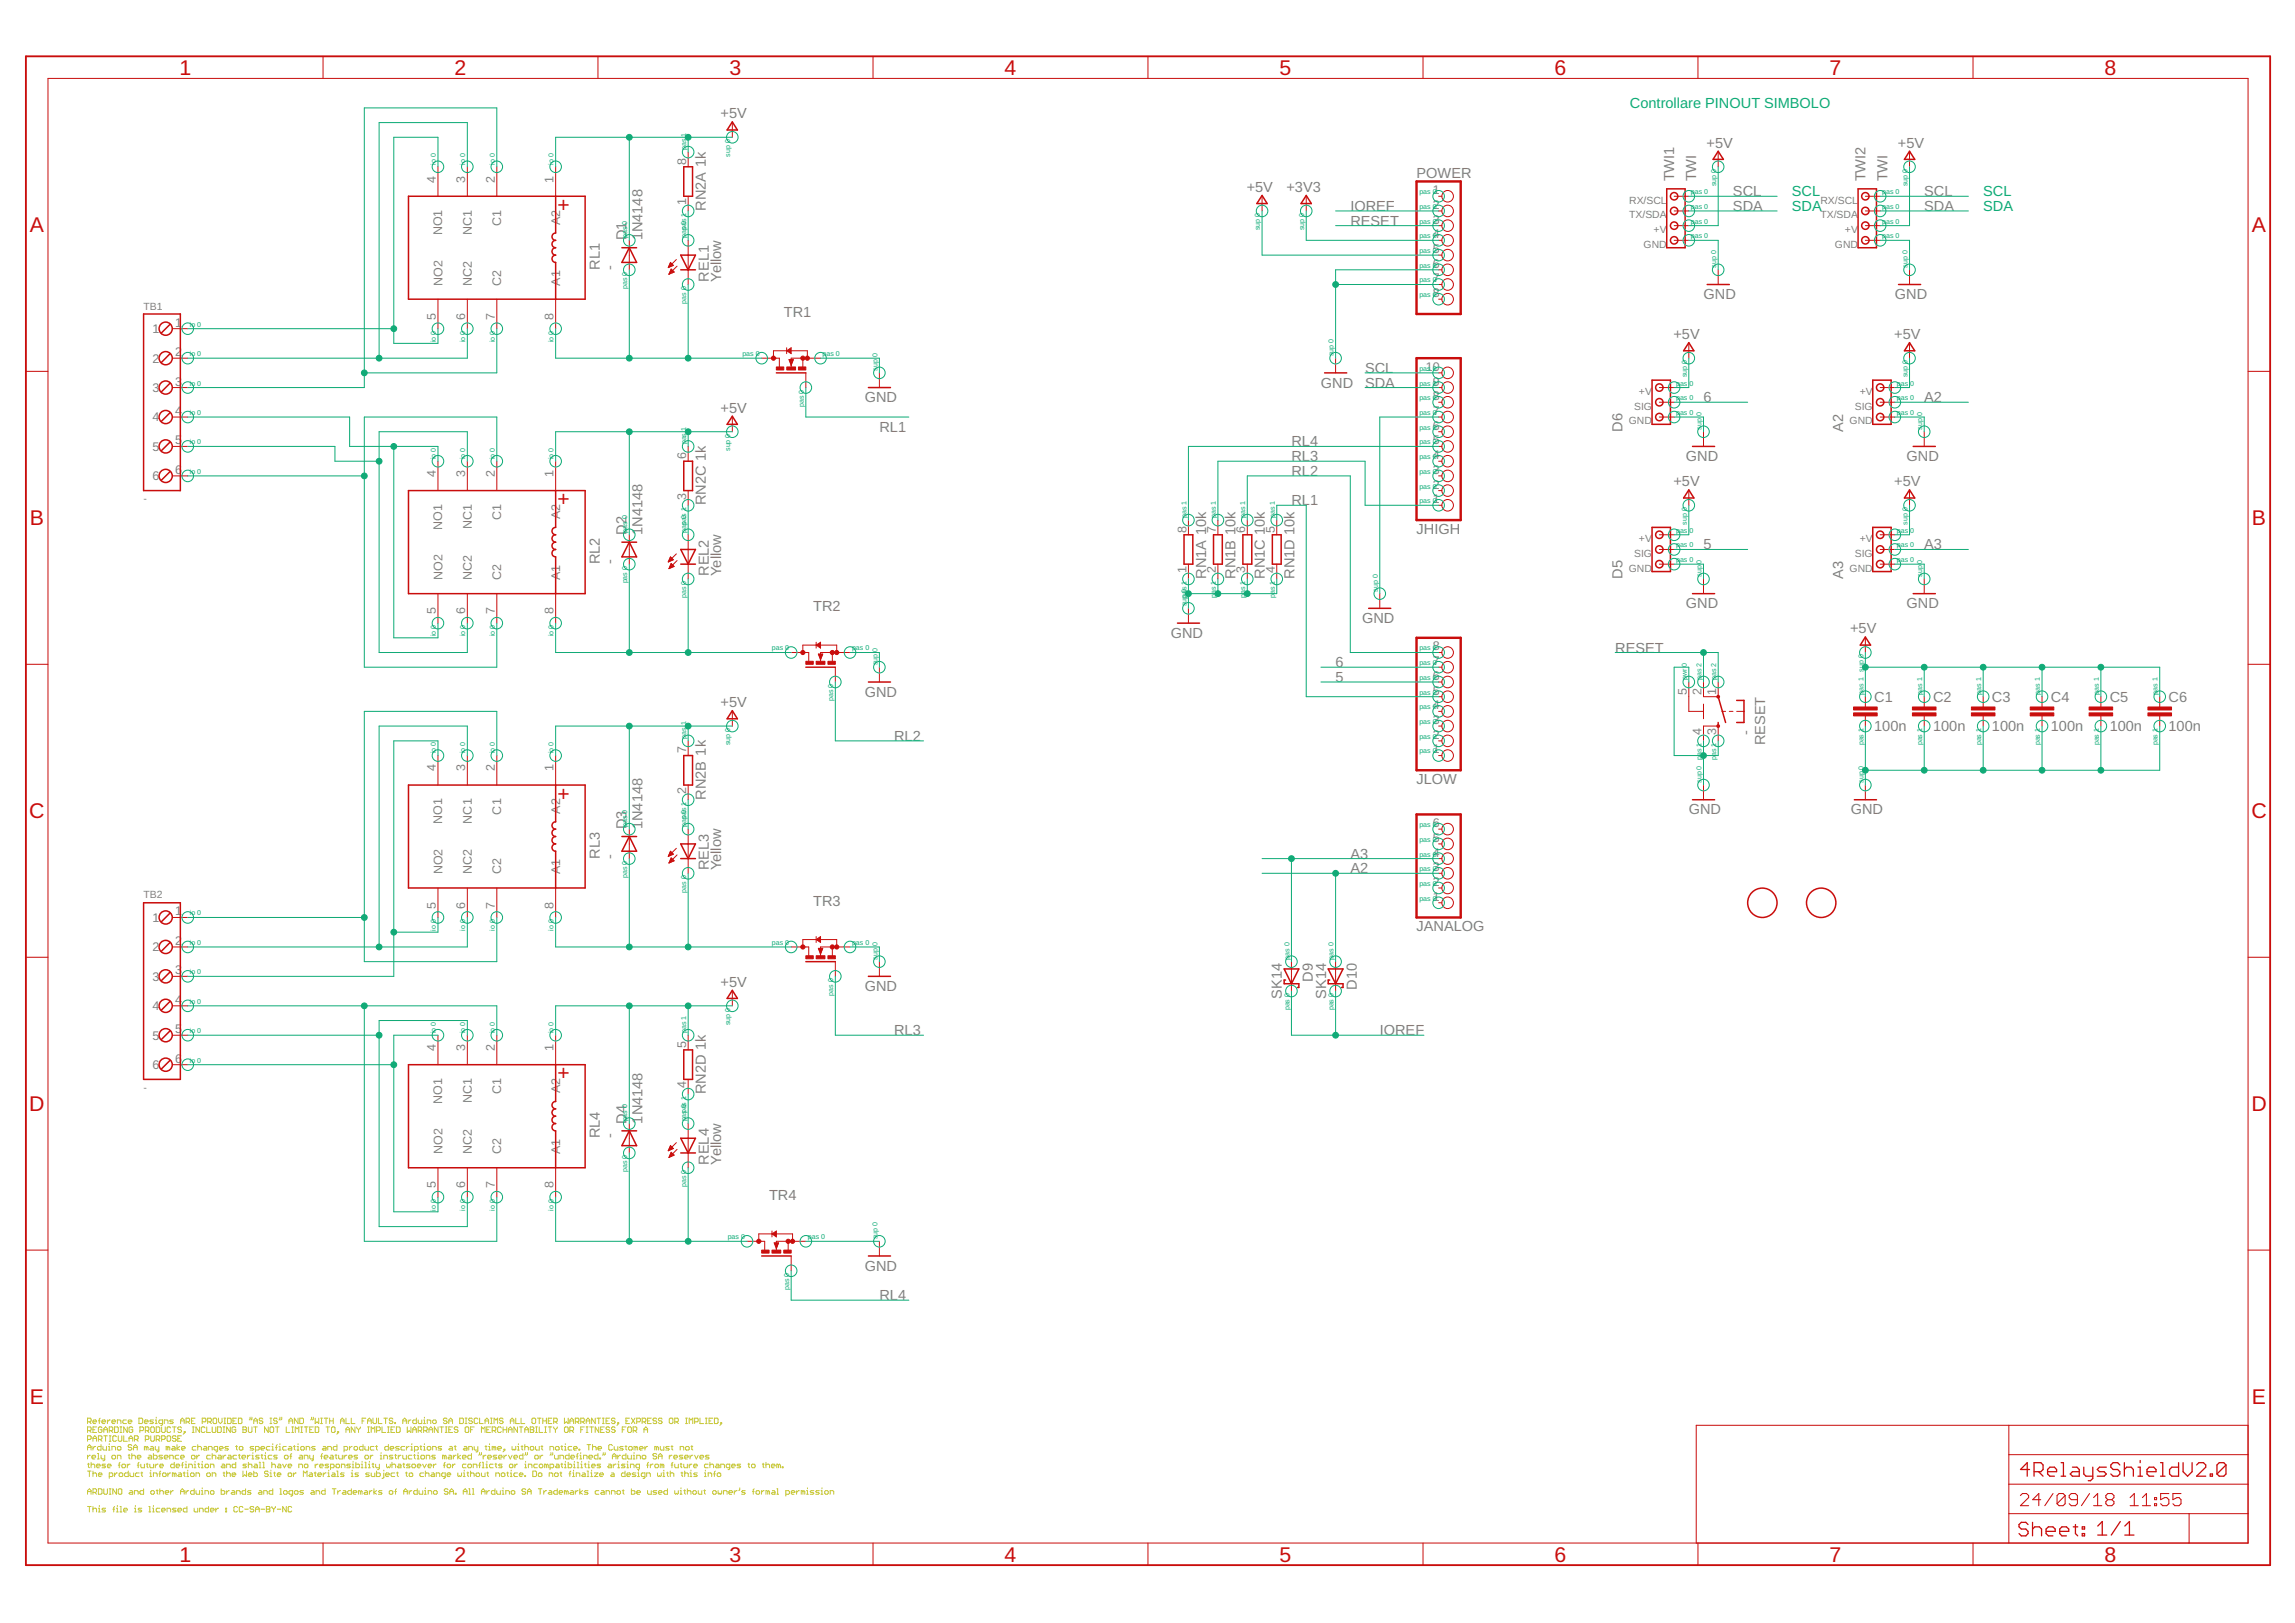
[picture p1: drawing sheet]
<svg xmlns="http://www.w3.org/2000/svg" width="420mm" height="297mm" viewBox="0 0 420 297" stroke-linecap="round" stroke-linejoin="round" font-family="sans-serif">
<defs><g id="words">
<g font-size="3.9" fill="#c90d0c">
<text x="32.9" y="13.7">1</text>
<text x="83.2" y="13.7">2</text>
<text x="133.6" y="13.7">3</text>
<text x="183.9" y="13.7">4</text>
<text x="234.3" y="13.7">5</text>
<text x="284.6" y="13.7">6</text>
<text x="335" y="13.7">7</text>
<text x="385.3" y="13.7">8</text>
<text x="5.5" y="42.5">A</text>
<text x="412.3" y="42.5">A</text>
<text x="5.5" y="96.1">B</text>
<text x="412.3" y="96.1">B</text>
<text x="5.4" y="149.8">C</text>
<text x="412.2" y="149.8">C</text>
<text x="5.4" y="203.4">D</text>
<text x="412.2" y="203.4">D</text>
<text x="5.5" y="257">E</text>
<text x="412.3" y="257">E</text>
<text x="32.9" y="285.8">1</text>
<text x="83.2" y="285.8">2</text>
<text x="133.6" y="285.8">3</text>
<text x="183.9" y="285.8">4</text>
<text x="234.3" y="285.8">5</text>
<text x="284.6" y="285.8">6</text>
<text x="335" y="285.8">7</text>
<text x="385.3" y="285.8">8</text>
</g>
<g font-size="3.8" fill="#c90d0c">
<text x="104.4" y="38.6" transform="rotate(-90 104.4 38.6)">+</text>
<text x="104.4" y="92.5" transform="rotate(-90 104.4 92.5)">+</text>
<text x="104.4" y="146.4" transform="rotate(-90 104.4 146.4)">+</text>
<text x="104.4" y="197.5" transform="rotate(-90 104.4 197.5)">+</text>
</g>
<g font-size="2.7" fill="#808080">
<text x="131.9" y="21.6">+5V</text>
<text x="312.4" y="27">+5V</text>
<text x="347.5" y="27">+5V</text>
<text x="228.2" y="35.1">+5V</text>
<text x="235.5" y="35.1">+3V3</text>
<text x="259.3" y="32.5">POWER</text>
<text x="306.5" y="33.2" transform="rotate(-90 306.5 33.2)">TWI1</text>
<text x="310.5" y="33.2" transform="rotate(-90 310.5 33.2)">TWI</text>
<text x="317.3" y="35.9">SCL</text>
<text x="341.5" y="33.2" transform="rotate(-90 341.5 33.2)">TWI2</text>
<text x="345.5" y="33.2" transform="rotate(-90 345.5 33.2)">TWI</text>
<text x="352.3" y="35.9">SCL</text>
<text x="129.2" y="38.6" transform="rotate(-90 129.2 38.6)">RN2A 1k</text>
<text x="247.2" y="38.6">IOREF</text>
<text x="247.2" y="41.3">RESET</text>
<text x="317.3" y="38.6">SDA</text>
<text x="352.3" y="38.6">SDA</text>
<text x="114.7" y="44" transform="rotate(-90 114.7 44)">D1</text>
<text x="117.7" y="44" transform="rotate(-90 117.7 44)">1N4148</text>
<text x="109.8" y="49.4" transform="rotate(-90 109.8 49.4)">RL1</text>
<text x="112.5" y="49.4" transform="rotate(-90 112.5 49.4)">-</text>
<text x="129.7" y="51.5" transform="rotate(-90 129.7 51.5)">REL1</text>
<text x="132" y="51.5" transform="rotate(-90 132 51.5)">Yellow</text>
<text x="143.5" y="58">TR1</text>
<text x="311.9" y="54.8">GND</text>
<text x="346.9" y="54.8">GND</text>
<text x="306.4" y="62">+5V</text>
<text x="346.8" y="62">+5V</text>
<text x="241.8" y="70.9">GND</text>
<text x="249.9" y="70.9">SDA</text>
<text x="249.9" y="68.2">SCL</text>
<text x="131.9" y="75.5">+5V</text>
<text x="158.3" y="73.6">GND</text>
<text x="311.9" y="73.6">6</text>
<text x="352.3" y="73.6">A2</text>
<text x="161" y="79">RL1</text>
<text x="236.4" y="81.7">RL4</text>
<text x="297.1" y="79" transform="rotate(-90 297.1 79)">D6</text>
<text x="337.5" y="79" transform="rotate(-90 337.5 79)">A2</text>
<text x="236.4" y="87.1">RL2</text>
<text x="236.4" y="84.4">RL3</text>
<text x="306.4" y="89">+5V</text>
<text x="308.6" y="84.4">GND</text>
<text x="346.8" y="89">+5V</text>
<text x="349.1" y="84.4">GND</text>
<text x="129.2" y="92.5" transform="rotate(-90 129.2 92.5)">RN2C 1k</text>
<text x="236.4" y="92.5">RL</text>
<text x="239.8" y="92.5">1</text>
<text x="114.7" y="97.9" transform="rotate(-90 114.7 97.9)">D2</text>
<text x="117.7" y="97.9" transform="rotate(-90 117.7 97.9)">1N4148</text>
<text x="259.3" y="97.7">JHIGH</text>
<text x="311.9" y="100.6">5</text>
<text x="352.3" y="100.6">A3</text>
<text x="109.8" y="103.3" transform="rotate(-90 109.8 103.3)">RL2</text>
<text x="112.5" y="103.3" transform="rotate(-90 112.5 103.3)">-</text>
<text x="129.7" y="105.4" transform="rotate(-90 129.7 105.4)">REL2</text>
<text x="132" y="105.4" transform="rotate(-90 132 105.4)">Yellow</text>
<text x="220.8" y="106" transform="rotate(-90 220.8 106)">RN1A 10k</text>
<text x="226.2" y="106" transform="rotate(-90 226.2 106)">RN1B 10k</text>
<text x="231.6" y="106" transform="rotate(-90 231.6 106)">RN1C 10k</text>
<text x="237" y="106" transform="rotate(-90 237 106)">RN1D 10k</text>
<text x="297.1" y="106" transform="rotate(-90 297.1 106)">D5</text>
<text x="337.5" y="106" transform="rotate(-90 337.5 106)">A3</text>
<text x="148.9" y="111.9">TR2</text>
<text x="308.6" y="111.3">GND</text>
<text x="349.1" y="111.3">GND</text>
<text x="214.3" y="116.7">GND</text>
<text x="249.4" y="114">GND</text>
<text x="295.7" y="119.4">RESET</text>
<text x="338.7" y="115.9">+5V</text>
<text x="244.5" y="122.1">6</text>
<text x="244.5" y="124.8">5</text>
<text x="131.9" y="129.4">+5V</text>
<text x="158.3" y="127.5">GND</text>
<text x="343.1" y="128.4">C1</text>
<text x="353.9" y="128.4">C2</text>
<text x="364.7" y="128.4">C3</text>
<text x="375.5" y="128.4">C4</text>
<text x="386.2" y="128.4">C5</text>
<text x="397" y="128.4">C6</text>
<text x="163.7" y="135.6">RL2</text>
<text x="320.5" y="134.5" transform="rotate(-90 320.5 134.5)">-</text>
<text x="323.2" y="136.4" transform="rotate(-90 323.2 136.4)">RESET</text>
<text x="343.1" y="133.8">100n</text>
<text x="353.9" y="133.8">100n</text>
<text x="364.7" y="133.8">100n</text>
<text x="375.5" y="133.8">100n</text>
<text x="386.2" y="133.8">100n</text>
<text x="397" y="133.8">100n</text>
<text x="259.3" y="143.5">JLOW</text>
<text x="129.2" y="146.4" transform="rotate(-90 129.2 146.4)">RN2B 1k</text>
<text x="309.2" y="149.1">GND</text>
<text x="338.8" y="149.1">GND</text>
<text x="114.7" y="151.8" transform="rotate(-90 114.7 151.8)">D3</text>
<text x="117.7" y="151.8" transform="rotate(-90 117.7 151.8)">1N4148</text>
<text x="109.8" y="157.1" transform="rotate(-90 109.8 157.1)">RL3</text>
<text x="112.5" y="157.1" transform="rotate(-90 112.5 157.1)">-</text>
<text x="129.7" y="159.3" transform="rotate(-90 129.7 159.3)">REL3</text>
<text x="132" y="159.3" transform="rotate(-90 132 159.3)">Yellow</text>
<text x="247.2" y="159.8">A2</text>
<text x="247.2" y="157.1">A3</text>
<text x="148.9" y="165.8">TR3</text>
<text x="259.3" y="170.5">JANALOG</text>
<text x="240.3" y="179.7" transform="rotate(-90 240.3 179.7)">D9</text>
<text x="131.9" y="180.6">+5V</text>
<text x="158.3" y="181.4">GND</text>
<text x="234.7" y="182.8" transform="rotate(-90 234.7 182.8)">SK14</text>
<text x="242.8" y="182.8" transform="rotate(-90 242.8 182.8)">SK14</text>
<text x="248.4" y="181.2" transform="rotate(-90 248.4 181.2)">D10</text>
<text x="163.7" y="189.5">RL3</text>
<text x="252.6" y="189.5">IOREF</text>
<text x="129.2" y="200.2" transform="rotate(-90 129.2 200.2)">RN2D 1k</text>
<text x="109.8" y="208.3" transform="rotate(-90 109.8 208.3)">RL4</text>
<text x="112.5" y="208.3" transform="rotate(-90 112.5 208.3)">-</text>
<text x="114.7" y="205.6" transform="rotate(-90 114.7 205.6)">D4</text>
<text x="117.7" y="205.6" transform="rotate(-90 117.7 205.6)">1N4148</text>
<text x="129.7" y="213.2" transform="rotate(-90 129.7 213.2)">REL4</text>
<text x="132" y="213.2" transform="rotate(-90 132 213.2)">Yellow</text>
<text x="140.8" y="219.6">TR4</text>
<text x="158.3" y="232.6">GND</text>
<text x="161" y="238">RL4</text>
</g>
<g font-size="2.7" fill="#0dab76">
<text x="298.4" y="19.7">Controllare PINOUT SIMBOLO</text>
<text x="328" y="35.9">SCL</text>
<text x="363.1" y="35.9">SCL</text>
<text x="328" y="38.6">SDA</text>
<text x="363.1" y="38.6">SDA</text>
</g>
<g font-size="2.3" fill="#808080">
<text x="79.8" y="33.4" transform="rotate(-90 79.8 33.4)">4</text>
<text x="85.2" y="33.4" transform="rotate(-90 85.2 33.4)">3</text>
<text x="90.6" y="33.4" transform="rotate(-90 90.6 33.4)">2</text>
<text x="101.4" y="33.4" transform="rotate(-90 101.4 33.4)">1</text>
<text x="125.6" y="30.1" transform="rotate(-90 125.6 30.1)">8</text>
<text x="262.3" y="35.5">1</text>
<text x="91.8" y="41.3" transform="rotate(-90 91.8 41.3)">C1</text>
<text x="102.5" y="41.2" transform="rotate(-90 102.5 41.2)">A2</text>
<text x="125.6" y="37.6" transform="rotate(-90 125.6 37.6)">1</text>
<text x="262.3" y="38.2">2</text>
<text x="262.3" y="40.9">3</text>
<text x="81" y="43.1" transform="rotate(-90 81 43.1)">NO1</text>
<text x="86.4" y="43" transform="rotate(-90 86.4 43)">NC1</text>
<text x="262.3" y="43.6">4</text>
<text x="262.3" y="46.3">5</text>
<text x="81" y="52.3" transform="rotate(-90 81 52.3)">NO2</text>
<text x="86.4" y="52.3" transform="rotate(-90 86.4 52.3)">NC2</text>
<text x="91.8" y="52.3" transform="rotate(-90 91.8 52.3)">C2</text>
<text x="102.5" y="52.3" transform="rotate(-90 102.5 52.3)">A1</text>
<text x="262.3" y="49">6</text>
<text x="262.3" y="51.7">7</text>
<text x="32.1" y="59.8">1</text>
<text x="79.8" y="58.5" transform="rotate(-90 79.8 58.5)">5</text>
<text x="85.2" y="58.5" transform="rotate(-90 85.2 58.5)">6</text>
<text x="90.6" y="58.5" transform="rotate(-90 90.6 58.5)">7</text>
<text x="101.4" y="58.5" transform="rotate(-90 101.4 58.5)">8</text>
<text x="262.3" y="54.4">8</text>
<text x="27.9" y="61">1</text>
<text x="32.1" y="65.2">2</text>
<text x="27.9" y="66.3">2</text>
<text x="27.9" y="71.7">3</text>
<text x="32.1" y="70.6">3</text>
<text x="261.1" y="67.9">10</text>
<text x="262.3" y="70.6">9</text>
<text x="27.9" y="77.1">4</text>
<text x="32.1" y="75.9">4</text>
<text x="262.3" y="75.9">7</text>
<text x="262.3" y="73.2">8</text>
<text x="27.9" y="82.5">5</text>
<text x="32.1" y="81.3">5</text>
<text x="262.3" y="81.3">5</text>
<text x="262.3" y="78.6">6</text>
<text x="27.9" y="87.9">6</text>
<text x="32.1" y="86.7">6</text>
<text x="79.8" y="87.3" transform="rotate(-90 79.8 87.3)">4</text>
<text x="85.2" y="87.3" transform="rotate(-90 85.2 87.3)">3</text>
<text x="90.6" y="87.3" transform="rotate(-90 90.6 87.3)">2</text>
<text x="101.4" y="87.3" transform="rotate(-90 101.4 87.3)">1</text>
<text x="125.6" y="84" transform="rotate(-90 125.6 84)">6</text>
<text x="262.3" y="89.4">2</text>
<text x="262.3" y="86.7">3</text>
<text x="262.3" y="84">4</text>
<text x="91.8" y="95.2" transform="rotate(-90 91.8 95.2)">C1</text>
<text x="102.5" y="95.1" transform="rotate(-90 102.5 95.1)">A2</text>
<text x="125.6" y="91.4" transform="rotate(-90 125.6 91.4)">3</text>
<text x="262.3" y="92.1">1</text>
<text x="81" y="97" transform="rotate(-90 81 97)">NO1</text>
<text x="86.4" y="96.8" transform="rotate(-90 86.4 96.8)">NC1</text>
<text x="217.2" y="97.5" transform="rotate(-90 217.2 97.5)">8</text>
<text x="222.6" y="97.5" transform="rotate(-90 222.6 97.5)">7</text>
<text x="228" y="97.5" transform="rotate(-90 228 97.5)">6</text>
<text x="233.4" y="97.5" transform="rotate(-90 233.4 97.5)">5</text>
<text x="81" y="106.2" transform="rotate(-90 81 106.2)">NO2</text>
<text x="86.4" y="106.2" transform="rotate(-90 86.4 106.2)">NC2</text>
<text x="91.8" y="106.2" transform="rotate(-90 91.8 106.2)">C2</text>
<text x="102.5" y="106.2" transform="rotate(-90 102.5 106.2)">A1</text>
<text x="217.2" y="104.9" transform="rotate(-90 217.2 104.9)">1</text>
<text x="222.6" y="104.9" transform="rotate(-90 222.6 104.9)">2</text>
<text x="228" y="104.9" transform="rotate(-90 228 104.9)">3</text>
<text x="233.4" y="104.9" transform="rotate(-90 233.4 104.9)">4</text>
<text x="79.8" y="112.4" transform="rotate(-90 79.8 112.4)">5</text>
<text x="85.2" y="112.4" transform="rotate(-90 85.2 112.4)">6</text>
<text x="90.6" y="112.4" transform="rotate(-90 90.6 112.4)">7</text>
<text x="101.4" y="112.4" transform="rotate(-90 101.4 112.4)">8</text>
<text x="262.3" y="119">8</text>
<text x="262.3" y="124.4">6</text>
<text x="262.3" y="121.7">7</text>
<text x="262.3" y="129.8">4</text>
<text x="262.3" y="127.1">5</text>
<text x="308.8" y="127.1" transform="rotate(-90 308.8 127.1)">5</text>
<text x="311.5" y="127.1" transform="rotate(-90 311.5 127.1)">2</text>
<text x="314.2" y="127.1" transform="rotate(-90 314.2 127.1)">1</text>
<text x="125.6" y="137.9" transform="rotate(-90 125.6 137.9)">7</text>
<text x="262.3" y="137.9">1</text>
<text x="262.3" y="135.2">2</text>
<text x="262.3" y="132.5">3</text>
<text x="311.5" y="134.5" transform="rotate(-90 311.5 134.5)">4</text>
<text x="314.2" y="134.5" transform="rotate(-90 314.2 134.5)">3</text>
<text x="79.8" y="141.2" transform="rotate(-90 79.8 141.2)">4</text>
<text x="85.2" y="141.2" transform="rotate(-90 85.2 141.2)">3</text>
<text x="90.6" y="141.2" transform="rotate(-90 90.6 141.2)">2</text>
<text x="101.4" y="141.2" transform="rotate(-90 101.4 141.2)">1</text>
<text x="91.8" y="149.1" transform="rotate(-90 91.8 149.1)">C1</text>
<text x="102.5" y="148.9" transform="rotate(-90 102.5 148.9)">A2</text>
<text x="125.6" y="145.3" transform="rotate(-90 125.6 145.3)">2</text>
<text x="81" y="150.8" transform="rotate(-90 81 150.8)">NO1</text>
<text x="86.4" y="150.7" transform="rotate(-90 86.4 150.7)">NC1</text>
<text x="262.3" y="154.1">5</text>
<text x="262.3" y="151.4">6</text>
<text x="81" y="160" transform="rotate(-90 81 160)">NO2</text>
<text x="86.4" y="160" transform="rotate(-90 86.4 160)">NC2</text>
<text x="91.8" y="160" transform="rotate(-90 91.8 160)">C2</text>
<text x="102.5" y="160" transform="rotate(-90 102.5 160)">A1</text>
<text x="262.3" y="159.5">3</text>
<text x="262.3" y="156.8">4</text>
<text x="32.1" y="167.5">1</text>
<text x="79.8" y="166.3" transform="rotate(-90 79.8 166.3)">5</text>
<text x="85.2" y="166.3" transform="rotate(-90 85.2 166.3)">6</text>
<text x="90.6" y="166.3" transform="rotate(-90 90.6 166.3)">7</text>
<text x="101.4" y="166.3" transform="rotate(-90 101.4 166.3)">8</text>
<text x="262.3" y="164.8">1</text>
<text x="262.3" y="162.1">2</text>
<text x="27.9" y="168.7">1</text>
<text x="32.1" y="172.9">2</text>
<text x="27.9" y="174.1">2</text>
<text x="27.9" y="179.5">3</text>
<text x="32.1" y="178.3">3</text>
<text x="27.9" y="184.9">4</text>
<text x="32.1" y="183.7">4</text>
<text x="27.9" y="190.3">5</text>
<text x="32.1" y="189.1">5</text>
<text x="125.6" y="191.8" transform="rotate(-90 125.6 191.8)">5</text>
<text x="27.9" y="195.7">6</text>
<text x="32.1" y="194.5">6</text>
<text x="79.8" y="192.4" transform="rotate(-90 79.8 192.4)">4</text>
<text x="85.2" y="192.4" transform="rotate(-90 85.2 192.4)">3</text>
<text x="90.6" y="192.4" transform="rotate(-90 90.6 192.4)">2</text>
<text x="101.4" y="192.4" transform="rotate(-90 101.4 192.4)">1</text>
<text x="81" y="202" transform="rotate(-90 81 202)">NO1</text>
<text x="86.4" y="201.9" transform="rotate(-90 86.4 201.9)">NC1</text>
<text x="91.8" y="200.3" transform="rotate(-90 91.8 200.3)">C1</text>
<text x="102.5" y="200.1" transform="rotate(-90 102.5 200.1)">A2</text>
<text x="125.6" y="199.2" transform="rotate(-90 125.6 199.2)">4</text>
<text x="81" y="211.2" transform="rotate(-90 81 211.2)">NO2</text>
<text x="86.4" y="211.2" transform="rotate(-90 86.4 211.2)">NC2</text>
<text x="91.8" y="211.2" transform="rotate(-90 91.8 211.2)">C2</text>
<text x="102.5" y="211.2" transform="rotate(-90 102.5 211.2)">A1</text>
<text x="79.8" y="217.5" transform="rotate(-90 79.8 217.5)">5</text>
<text x="85.2" y="217.5" transform="rotate(-90 85.2 217.5)">6</text>
<text x="90.6" y="217.5" transform="rotate(-90 90.6 217.5)">7</text>
<text x="101.4" y="217.5" transform="rotate(-90 101.4 217.5)">8</text>
</g>
<g font-size="1.9" fill="#808080">
<text x="298.3" y="40">TX/SDA</text>
<text x="298.3" y="37.3">RX/SCL</text>
<text x="333.3" y="40">TX/SDA</text>
<text x="333.3" y="37.3">RX/SCL</text>
<text x="300.9" y="45.3">GND</text>
<text x="302.7" y="42.7">+V</text>
<text x="335.9" y="45.3">GND</text>
<text x="337.8" y="42.7">+V</text>
<text x="26.3" y="56.7">TB1</text>
<text x="298.2" y="77.7">GND</text>
<text x="299.2" y="75">SIG</text>
<text x="300.1" y="72.3">+V</text>
<text x="338.6" y="77.7">GND</text>
<text x="339.6" y="75">SIG</text>
<text x="340.5" y="72.3">+V</text>
<text x="26.3" y="91.9">-</text>
<text x="299.2" y="101.9">SIG</text>
<text x="300.1" y="99.2">+V</text>
<text x="339.6" y="101.9">SIG</text>
<text x="340.5" y="99.2">+V</text>
<text x="298.2" y="104.6">GND</text>
<text x="338.6" y="104.6">GND</text>
<text x="26.3" y="164.4">TB2</text>
<text x="26.3" y="199.7">-</text>
</g>
<g font-size="1.3" fill="#0dab76">
<text x="125.6" y="27.5" transform="rotate(-90 125.6 27.5)">pas</text>
<text x="125.6" y="25" transform="rotate(-90 125.6 25)">1</text>
<text x="133.7" y="28.7" transform="rotate(-90 133.7 28.7)">sup 0</text>
<text x="79.8" y="30.1" transform="rotate(-90 79.8 30.1)">io 0</text>
<text x="85.2" y="30.1" transform="rotate(-90 85.2 30.1)">io 0</text>
<text x="90.6" y="30.1" transform="rotate(-90 90.6 30.1)">io 0</text>
<text x="101.4" y="30.1" transform="rotate(-90 101.4 30.1)">io 0</text>
<text x="259.8" y="35.5">pas 0</text>
<text x="309.6" y="35.5">pas 0</text>
<text x="314.2" y="34.1" transform="rotate(-90 314.2 34.1)">sup 0</text>
<text x="344.6" y="35.5">pas 0</text>
<text x="349.2" y="34.1" transform="rotate(-90 349.2 34.1)">sup 0</text>
<text x="259.8" y="38.2">pas 0</text>
<text x="259.8" y="40.9">pas 0</text>
<text x="309.6" y="40.9">pas 0</text>
<text x="309.6" y="38.2">pas 0</text>
<text x="344.6" y="40.9">pas 0</text>
<text x="344.6" y="38.2">pas 0</text>
<text x="114.8" y="43.6" transform="rotate(-90 114.8 43.6)">pas 0</text>
<text x="125.6" y="43.6" transform="rotate(-90 125.6 43.6)">pas 0</text>
<text x="125.6" y="42.1" transform="rotate(-90 125.6 42.1)">pas 1</text>
<text x="230.7" y="42.1" transform="rotate(-90 230.7 42.1)">sup 0</text>
<text x="238.8" y="42.1" transform="rotate(-90 238.8 42.1)">sup 0</text>
<text x="259.8" y="43.6">pas 0</text>
<text x="259.8" y="46.3">pas 0</text>
<text x="309.6" y="43.6">pas 0</text>
<text x="344.6" y="43.6">pas 0</text>
<text x="114.8" y="52.9" transform="rotate(-90 114.8 52.9)">pas 0</text>
<text x="259.8" y="49">pas 0</text>
<text x="259.8" y="51.7">pas 0</text>
<text x="314.2" y="49" transform="rotate(-90 314.2 49)">sup 0</text>
<text x="349.2" y="49" transform="rotate(-90 349.2 49)">sup 0</text>
<text x="34.8" y="59.8">io 0</text>
<text x="125.6" y="55.6" transform="rotate(-90 125.6 55.6)">pas 0</text>
<text x="259.8" y="54.4">pas 0</text>
<text x="34.8" y="65.2">io 0</text>
<text x="79.8" y="62.6" transform="rotate(-90 79.8 62.6)">io 0</text>
<text x="85.2" y="62.6" transform="rotate(-90 85.2 62.6)">io 0</text>
<text x="90.6" y="62.6" transform="rotate(-90 90.6 62.6)">io 0</text>
<text x="101.4" y="62.6" transform="rotate(-90 101.4 62.6)">io 0</text>
<text x="135.9" y="65.2">pas 0</text>
<text x="150.6" y="65.2">pas 0</text>
<text x="160.6" y="65.4" transform="rotate(-90 160.6 65.4)">0</text>
<text x="244.1" y="65.2" transform="rotate(-90 244.1 65.2)">sup 0</text>
<text x="34.8" y="70.6">io 0</text>
<text x="160.6" y="67.9" transform="rotate(-90 160.6 67.9)">sup</text>
<text x="259.8" y="70.6">pas 0</text>
<text x="259.8" y="67.9">pas 0</text>
<text x="306.9" y="70.6">pas</text>
<text x="308.8" y="69.1" transform="rotate(-90 308.8 69.1)">sup 0</text>
<text x="309.3" y="70.6">0</text>
<text x="347.3" y="70.6">pas</text>
<text x="349.2" y="69.1" transform="rotate(-90 349.2 69.1)">sup 0</text>
<text x="349.7" y="70.6">0</text>
<text x="34.8" y="75.9">io 0</text>
<text x="147.2" y="74.5" transform="rotate(-90 147.2 74.5)">pas 0</text>
<text x="259.8" y="75.9">pas 0</text>
<text x="259.8" y="73.2">pas 0</text>
<text x="306.9" y="75.9">pas 0</text>
<text x="306.9" y="73.2">pas 0</text>
<text x="311.5" y="76.2" transform="rotate(-90 311.5 76.2)">0</text>
<text x="347.3" y="75.9">pas 0</text>
<text x="347.3" y="73.2">pas 0</text>
<text x="351.9" y="76.2" transform="rotate(-90 351.9 76.2)">0</text>
<text x="34.8" y="81.3">io 0</text>
<text x="125.6" y="81.3" transform="rotate(-90 125.6 81.3)">pas</text>
<text x="125.6" y="78.9" transform="rotate(-90 125.6 78.9)">1</text>
<text x="133.7" y="82.5" transform="rotate(-90 133.7 82.5)">sup 0</text>
<text x="259.8" y="81.3">pas 0</text>
<text x="259.8" y="78.6">pas 0</text>
<text x="311.5" y="78.6" transform="rotate(-90 311.5 78.6)">sup</text>
<text x="351.9" y="78.6" transform="rotate(-90 351.9 78.6)">sup</text>
<text x="34.8" y="86.7">io 0</text>
<text x="79.8" y="84" transform="rotate(-90 79.8 84)">io 0</text>
<text x="85.2" y="84" transform="rotate(-90 85.2 84)">io 0</text>
<text x="90.6" y="84" transform="rotate(-90 90.6 84)">io 0</text>
<text x="101.4" y="84" transform="rotate(-90 101.4 84)">io 0</text>
<text x="259.8" y="89.4">pas 0</text>
<text x="259.8" y="86.7">pas 0</text>
<text x="259.8" y="84">pas 0</text>
<text x="217.2" y="94.8" transform="rotate(-90 217.2 94.8)">pas 1</text>
<text x="222.6" y="94.8" transform="rotate(-90 222.6 94.8)">pas 1</text>
<text x="228" y="94.8" transform="rotate(-90 228 94.8)">pas 1</text>
<text x="233.4" y="94.8" transform="rotate(-90 233.4 94.8)">pas 1</text>
<text x="259.8" y="92.1">pas 0</text>
<text x="114.8" y="97.5" transform="rotate(-90 114.8 97.5)">pas 0</text>
<text x="125.6" y="97.5" transform="rotate(-90 125.6 97.5)">pas 0</text>
<text x="125.6" y="96" transform="rotate(-90 125.6 96)">pas 1</text>
<text x="306.9" y="100.2">pas 0</text>
<text x="306.9" y="97.5">pas</text>
<text x="308.8" y="96" transform="rotate(-90 308.8 96)">sup 0</text>
<text x="309.3" y="97.5">0</text>
<text x="347.3" y="100.2">pas 0</text>
<text x="347.3" y="97.5">pas</text>
<text x="349.2" y="96" transform="rotate(-90 349.2 96)">sup 0</text>
<text x="349.7" y="97.5">0</text>
<text x="114.8" y="106.8" transform="rotate(-90 114.8 106.8)">pas 0</text>
<text x="306.9" y="102.9">pas 0</text>
<text x="311.5" y="105.6" transform="rotate(-90 311.5 105.6)">sup</text>
<text x="311.5" y="103.1" transform="rotate(-90 311.5 103.1)">0</text>
<text x="347.3" y="102.9">pas 0</text>
<text x="351.9" y="105.6" transform="rotate(-90 351.9 105.6)">sup</text>
<text x="351.9" y="103.1" transform="rotate(-90 351.9 103.1)">0</text>
<text x="125.6" y="109.5" transform="rotate(-90 125.6 109.5)">pas 0</text>
<text x="217.2" y="111" transform="rotate(-90 217.2 111)">sup 0</text>
<text x="217.2" y="109.5" transform="rotate(-90 217.2 109.5)">pas 1</text>
<text x="222.6" y="109.5" transform="rotate(-90 222.6 109.5)">pas 1</text>
<text x="228" y="109.5" transform="rotate(-90 228 109.5)">pas 1</text>
<text x="233.4" y="109.5" transform="rotate(-90 233.4 109.5)">pas 1</text>
<text x="252.2" y="108.3" transform="rotate(-90 252.2 108.3)">sup 0</text>
<text x="79.8" y="116.5" transform="rotate(-90 79.8 116.5)">io 0</text>
<text x="85.2" y="116.5" transform="rotate(-90 85.2 116.5)">io 0</text>
<text x="90.6" y="116.5" transform="rotate(-90 90.6 116.5)">io 0</text>
<text x="101.4" y="116.5" transform="rotate(-90 101.4 116.5)">io 0</text>
<text x="141.3" y="119">pas 0</text>
<text x="156" y="119">pas 0</text>
<text x="160.6" y="119.3" transform="rotate(-90 160.6 119.3)">0</text>
<text x="259.8" y="119">pas 0</text>
<text x="160.6" y="121.7" transform="rotate(-90 160.6 121.7)">sup</text>
<text x="259.8" y="124.4">pas 0</text>
<text x="259.8" y="121.7">pas 0</text>
<text x="308.8" y="124.4" transform="rotate(-90 308.8 124.4)">pwr</text>
<text x="308.8" y="122" transform="rotate(-90 308.8 122)">0</text>
<text x="311.5" y="124.4" transform="rotate(-90 311.5 124.4)">pas 2</text>
<text x="314.2" y="124.4" transform="rotate(-90 314.2 124.4)">pas 2</text>
<text x="341.1" y="123" transform="rotate(-90 341.1 123)">sup 0</text>
<text x="152.5" y="128.3" transform="rotate(-90 152.5 128.3)">pas 0</text>
<text x="259.8" y="129.8">pas 0</text>
<text x="259.8" y="127.1">pas 0</text>
<text x="341.1" y="127.1" transform="rotate(-90 341.1 127.1)">pas 1</text>
<text x="351.9" y="127.1" transform="rotate(-90 351.9 127.1)">pas 1</text>
<text x="362.7" y="127.1" transform="rotate(-90 362.7 127.1)">pas 1</text>
<text x="373.5" y="127.1" transform="rotate(-90 373.5 127.1)">pas 1</text>
<text x="384.2" y="127.1" transform="rotate(-90 384.2 127.1)">pas 1</text>
<text x="395" y="127.1" transform="rotate(-90 395 127.1)">pas 1</text>
<text x="79.8" y="137.9" transform="rotate(-90 79.8 137.9)">io 0</text>
<text x="85.2" y="137.9" transform="rotate(-90 85.2 137.9)">io 0</text>
<text x="90.6" y="137.9" transform="rotate(-90 90.6 137.9)">io 0</text>
<text x="101.4" y="137.9" transform="rotate(-90 101.4 137.9)">io 0</text>
<text x="125.6" y="135.2" transform="rotate(-90 125.6 135.2)">pas</text>
<text x="125.6" y="132.8" transform="rotate(-90 125.6 132.8)">1</text>
<text x="133.7" y="136.4" transform="rotate(-90 133.7 136.4)">sup 0</text>
<text x="259.8" y="137.9">pas 0</text>
<text x="259.8" y="135.2">pas 0</text>
<text x="259.8" y="132.5">pas 0</text>
<text x="341.1" y="136.4" transform="rotate(-90 341.1 136.4)">pas 1</text>
<text x="351.9" y="136.4" transform="rotate(-90 351.9 136.4)">pas 1</text>
<text x="362.7" y="136.4" transform="rotate(-90 362.7 136.4)">pas 1</text>
<text x="373.5" y="136.4" transform="rotate(-90 373.5 136.4)">pas 1</text>
<text x="384.2" y="136.4" transform="rotate(-90 384.2 136.4)">pas 1</text>
<text x="395" y="136.4" transform="rotate(-90 395 136.4)">pas 1</text>
<text x="311.5" y="143.3" transform="rotate(-90 311.5 143.3)">sup 0</text>
<text x="311.5" y="139.1" transform="rotate(-90 311.5 139.1)">pas 1</text>
<text x="314.2" y="139.1" transform="rotate(-90 314.2 139.1)">pas 1</text>
<text x="341.1" y="143.3" transform="rotate(-90 341.1 143.3)">sup 0</text>
<text x="125.6" y="149.9" transform="rotate(-90 125.6 149.9)">pas 1</text>
<text x="114.8" y="151.4" transform="rotate(-90 114.8 151.4)">pas 0</text>
<text x="125.6" y="151.4" transform="rotate(-90 125.6 151.4)">pas 0</text>
<text x="259.8" y="154.1">pas 0</text>
<text x="259.8" y="151.4">pas 0</text>
<text x="114.8" y="160.7" transform="rotate(-90 114.8 160.7)">pas 0</text>
<text x="259.8" y="159.5">pas 0</text>
<text x="259.8" y="156.8">pas 0</text>
<text x="34.8" y="167.5">io 0</text>
<text x="125.6" y="163.4" transform="rotate(-90 125.6 163.4)">pas 0</text>
<text x="259.8" y="164.8">pas 0</text>
<text x="259.8" y="162.1">pas 0</text>
<text x="34.8" y="172.9">io 0</text>
<text x="79.8" y="170.4" transform="rotate(-90 79.8 170.4)">io 0</text>
<text x="85.2" y="170.4" transform="rotate(-90 85.2 170.4)">io 0</text>
<text x="90.6" y="170.4" transform="rotate(-90 90.6 170.4)">io 0</text>
<text x="101.4" y="170.4" transform="rotate(-90 101.4 170.4)">io 0</text>
<text x="141.3" y="172.9">pas 0</text>
<text x="156" y="172.9">pas 0</text>
<text x="160.6" y="173.2" transform="rotate(-90 160.6 173.2)">0</text>
<text x="34.8" y="178.3">io 0</text>
<text x="160.6" y="175.6" transform="rotate(-90 160.6 175.6)">sup</text>
<text x="236.1" y="175.6" transform="rotate(-90 236.1 175.6)">pas 0</text>
<text x="244.1" y="175.6" transform="rotate(-90 244.1 175.6)">pas 0</text>
<text x="34.8" y="183.7">io 0</text>
<text x="152.5" y="182.2" transform="rotate(-90 152.5 182.2)">pas 0</text>
<text x="236.1" y="184.9" transform="rotate(-90 236.1 184.9)">pas 0</text>
<text x="244.1" y="184.9" transform="rotate(-90 244.1 184.9)">pas 0</text>
<text x="34.8" y="189.1">io 0</text>
<text x="79.8" y="189.1" transform="rotate(-90 79.8 189.1)">io 0</text>
<text x="85.2" y="189.1" transform="rotate(-90 85.2 189.1)">io 0</text>
<text x="90.6" y="189.1" transform="rotate(-90 90.6 189.1)">io 0</text>
<text x="101.4" y="189.1" transform="rotate(-90 101.4 189.1)">io 0</text>
<text x="125.6" y="189.1" transform="rotate(-90 125.6 189.1)">pas 1</text>
<text x="133.7" y="187.6" transform="rotate(-90 133.7 187.6)">sup 0</text>
<text x="34.8" y="194.5">io 0</text>
<text x="125.6" y="203.8" transform="rotate(-90 125.6 203.8)">pas 1</text>
<text x="114.8" y="205.3" transform="rotate(-90 114.8 205.3)">pas 0</text>
<text x="125.6" y="205.3" transform="rotate(-90 125.6 205.3)">pas 0</text>
<text x="114.8" y="214.5" transform="rotate(-90 114.8 214.5)">pas 0</text>
<text x="79.8" y="221.6" transform="rotate(-90 79.8 221.6)">io 0</text>
<text x="85.2" y="221.6" transform="rotate(-90 85.2 221.6)">io 0</text>
<text x="90.6" y="221.6" transform="rotate(-90 90.6 221.6)">io 0</text>
<text x="101.4" y="221.6" transform="rotate(-90 101.4 221.6)">io 0</text>
<text x="125.6" y="217.2" transform="rotate(-90 125.6 217.2)">pas 0</text>
<text x="133.2" y="226.8">pas 0</text>
<text x="147.9" y="226.8">pas 0</text>
<text x="160.6" y="226.8" transform="rotate(-90 160.6 226.8)">sup 0</text>
<text x="144.5" y="236.1" transform="rotate(-90 144.5 236.1)">pas 0</text>
</g>
</g></defs>
<g fill="none" stroke="#c8c832" stroke-width=".18">
<path d="M18.3 259.5l-.1 .2v.8M19.7 259.9v.6M20.2 259.9l-.5 .3M23.1 259.9h-.5l-.1 .2v.3l.1 .1h.5M25.4 259.5h.6l.1 .2v.7l-.1 .1h-.6zM28.1 259.9h-.5l-.2 .2 .7 .3-.2 .1h-.5M28.4 259.9h.2v.6M28.6 259.4v.1M31.7 259.9h-.5l-.1 .2 .1 .1h.4l.1 .2-.1 .1h-.5M35.7 259.5h-.6v1h.6M39.2 259.5h.3l.2 .2v.7l-.2 .1h-.3l-.2-.1v-.7zM40 259.5v.7l.3 .3 .4-.3v-.7"/>
<path d="M41 259.5h.3M41.2 259.5v1M41.7 259.5h.5l.1 .2v.7l-.1 .1h-.5zM43.3 259.5h-.6v1h.6M43.6 259.5h.5l.2 .2v.7l-.2 .1h-.5zM45.8 259.4v.3l-.2 .2M46.1 259.4v.3l-.1 .2M48.1 259.7l-.2-.2h-.3l-.1 .4 .1 .2h.3l.2 .3-.2 .1h-.3l-.1-.1M49.4 259.5h.4M49.6 259.5v1M50.8 259.7l-.2-.2h-.4l-.1 .4 .1 .2h.4l.2 .3-.2 .1h-.4l-.1-.1M51.2 259.4v.3l-.1 .2"/>
<path d="M51.6 259.4v.3l-.2 .2M54.6 259.5v1l-.7-1v1M54.9 259.5h.5l.2 .2v.7l-.2 .1h-.5zM57 259.4v.3l-.1 .2M57.4 259.4v.3l-.2 .2M57.7 259.5v1l.3-.3 .4 .3v-1M58.7 259.5h.3M58.9 259.5v1M59.4 259.5h.6M59.7 259.5v1M60.3 259.5v1M61 259.5v1"/>
<path d="M63.3 259.5v1h.7M64.3 259.5v1h.7M67 259.5h-.7v1M68.3 259.5v.9l.2 .1h.3l.1-.1v-.9M69.3 259.5v1h.6M70.3 259.5h.6M70.6 259.5v1M71.9 259.7l-.1-.2h-.4l-.1 .4 .1 .2h.4l.1 .3-.1 .1h-.4l-.1-.1M74.7 259.9v.6M75.2 259.9h-.1l-.4 .3M76.2 259.5v1h-.5l-.1-.1v-.3l.1-.2h.5M76.6 259.9v.5l.1 .1h.5v-.6"/>
<path d="M77.6 259.9h.1v.6M77.7 259.4v.1M81.9 259.7l-.2-.2h-.4l-.1 .4 .1 .2h.4l.2 .3-.2 .1h-.4l-.1-.1M84.2 259.5h.5l.1 .2v.7l-.1 .1h-.5zM85.2 259.5h.3M85.3 259.5v1M86.5 259.7l-.2-.2h-.3l-.2 .4 .2 .2h.3l.2 .3-.2 .1h-.3l-.2-.1M87.5 259.7l-.2-.2h-.3l-.2 .2v.7l.2 .1h.3l.2-.1M87.8 259.5v1h.7M89.8 259.5h.3M90 259.5v1M92.1 259.7l-.2-.2h-.3l-.2 .4 .2 .2h.3l.2 .3-.2 .1h-.3l-.2-.1"/>
<path d="M94.4 259.5v1h.7M95.4 259.5v1h.7M97.6 259.5h.3l.2 .2v.7l-.2 .1h-.3l-.2-.1v-.7zM98.4 259.5h.6M98.7 259.5v1M99.4 259.5v1M100 259.5v1M101 259.5h-.6v1h.6M103.3 259.5v1l.4-.3 .3 .3v-1M109 259.5v1l-.7-1v1M109.3 259.5h.7M109.6 259.5v1"/>
<path d="M110.3 259.5h.3M110.4 259.5v1M111.6 259.5h-.6v1h.6M112.6 259.7l-.2-.2h-.3l-.1 .4 .1 .2h.3l.2 .3-.2 .1h-.3l-.1-.1M115.3 259.5h-.7v1h.7M115.6 259.5l.6 1M116.2 259.5l-.6 1M119.2 259.5h-.6v1h.6M120.2 259.7l-.1-.2h-.4l-.2 .4 .2 .2h.4l.1 .3-.1 .1h-.4l-.2-.1M121.2 259.7l-.1-.2h-.4l-.2 .2 .2 .4h.4l.1 .1-.1 .3h-.4l-.2-.1M122.7 259.5h.3l.2 .2v.7l-.2 .1h-.3l-.2-.1v-.7zM125.5 259.5h.3"/>
<path d="M125.7 259.5v1M128.1 259.5v1h.7M129.1 259.5h.4M129.3 259.5v1M130.5 259.5h-.7v1h.7M130.8 259.5h.5l.2 .2v.7l-.2 .1h-.5zM16 260.2h.5l.2-.1v-.4l-.2-.2h-.5v1M16 261.8h.5l.2-.1v-.4l-.2-.1h-.5v1M16 263.4h.5l.2-.1v-.3l-.2-.2h-.5v1M16 265.4v-.7l.4-.3 .3 .3v.7M16 266.3v.7M16 273.5v-.7l.4-.3 .3 .3v.7"/>
<path d="M16 264.9h.7M16 268h.4M16 269.2h.7M16 273h.7M16 275.7h.7M16.2 267.8v.7l.2 .1M16.4 260.2l.3 .3M16.4 261.8l.3 .4M16.4 269.2v1M16.4 275.7v1M16.5 266.3h-.1l-.4 .4M16.7 267.6v1"/>
<path d="M16.7 268.1l.1-.1h.4l.2 .1v.5M16.8 266.7h.7l-.1-.4h-.4l-.2 .2v.3l.2 .2h.4M17 260.2h.7l-.2-.3h-.3l-.2 .2v.3l.2 .1h.3M17 263.8v-.7l.4-.3 .3 .3v.7M17 264.7v.7M17 269.2v1M17 273.1h.5l.2-.1v-.4l-.2-.1h-.5v1M17 275.7v1M17 269.7l.2-.1h.3l.2 .1v.5M17 276.2l.2-.2h.3l.2 .2v.5M17 261.7h.4M17 263.3h.7"/>
<path d="M17.4 273.1l.3 .4M17.5 264.7l-.5 .4M17.7 261.2h-.7v1h.7M17.7 268.3h.7l-.2-.3h-.4l-.1 .1v.4l.1 .1h.4M17.8 266h.2v1M17.8 267h.4M18 276h.2v.7M18 260.1h.3M18 263.4h.5l.2-.1v-.3l-.2-.2h-.5v1M18 269.9h.7l-.2-.3h-.3l-.2 .1v.4l.2 .1h.3M18 272.5h.5l.2 .1v.7l-.2 .2h-.5zM18 276.7h.3"/>
<path d="M18.2 275.5v.2M18.3 263.4l.4 .4M18.5 264.4v1h-.5l-.2-.2v-.3l.2-.2h.5M18.5 266.3v.5l.2 .2h.5M18.7 260.2h.6l-.1-.3h-.4l-.1 .2v.3l.1 .1h.4M18.7 261.3l-.2-.1h-.3l-.2 .1v.7l.2 .2h.3l.2-.2v-.3h-.4M18.8 264.7v.5l.2 .2h.5v-.7M19 262.2v-.7l.3-.3 .4 .3v.7M19 272.5v.8l.2 .2h.3l.2-.2v-.8M19 261.7h.7M19 262.8h.7M19.2 266.3v.9l-.4 .1"/>
<path d="M19.3 262.8v1M19.3 276h-.5l-.1 .2 .1 .2h.4l.1 .1-.1 .2h-.5M19.3 268h-.5l-.1 .1 .1 .2h.4l.1 .2-.1 .1h-.5M19.7 268.3h.6l-.1-.3h-.4l-.1 .1v.4l.1 .1h.4M19.8 264.7h.2v.7M19.8 265.4h.4M20 261.8h.5l.2-.1v-.4l-.2-.1h-.5v1M20 264.2v.2M20 270.2h.5l.2-.1v-.4l-.2-.1h-.5v1M20 262.8h.3M20 263.8h.3M20 272.5h.3"/>
<path d="M20 273.5h.3M20.2 262.8v1M20.2 272.5v1M20.3 261.8l.4 .4M20.5 260.2h.6l-.1-.3h-.3l-.2 .2v.3l.2 .1h.3M20.5 265.4v-.7h.5l.1 .2v.5M20.5 266.5l.2-.2h.3l.1 .2v.3l-.1 .2h-.3l-.2-.2zM20.7 276.2h.3M21 261.2h.5l.2 .1v.7l-.2 .2h-.5zM21 269.6v.6M21 275.7l-.2 .2v.8M21.3 276h.2v.7"/>
<path d="M21.3 263l-.2-.2h-.3l-.1 .2v.6l.1 .2h.3l.2-.2M21.3 272.5v1l-.6-1v1M21.3 276.7h.4M21.5 260.5v-.6h.5l.1 .2v.4M21.5 267v-.7h.5l.1 .2v.5M21.5 275.5v.2M21.5 269.6h-.2l-.3 .3M21.7 264.7h.3l.1 .2v.3l-.1 .2h-.3l-.2-.2v-.3zM21.7 262.8v.8l.1 .2h.3l.2-.2v-.8M21.7 268.1h.3M21.8 269.7l.2-.1h.3l.2 .1v.4l-.2 .1h-.3l-.2-.1zM21.8 272.5h.3l.2 .1v.7l-.2 .2h-.3l-.1-.2v-.7z"/>
<path d="M22 275.7h.1v1M22 261.2h.3M22 262.2h.3M22 267.6l-.2 .2v.8M22 276.7h.3M22.1 261.2v1M22.3 268.1l.2-.1h.3l.2 .1v.4l-.2 .1h-.3l-.2-.1zM22.6 262.8v1h.7M22.6 276.4h.7l-.2-.4h-.3l-.2 .2v.3l.2 .2h.3M23.3 261.2v1l-.7-1v1M23.3 268v.6M23.5 260.2h.6l-.1-.3h-.4l-.1 .2v.3l.1 .1h.4"/>
<path d="M23.5 269.2v1h-.5l-.2-.1v-.4l.2-.1h.5M23.5 266.3h.3M23.6 263.8v-.7l.4-.3 .3 .3v.7M23.6 266.2v.6l.2 .2M23.6 263.3h.7M23.8 272.8h.3l.2 .2v.5h-.5l-.2-.2 .2-.2h.5M23.8 268h-.2l-.3 .3M23.8 269.6v.5l.2 .1h.5v-.6M24.1 264.6l-.1-.2h-.4l-.1 .3 .1 .2h.4l.1 .3-.1 .2h-.4l-.1-.2M24.1 266v1M24.1 266.5l.2-.2h.3l.2 .2v.5M24.3 261.3l-.2-.1h-.3l-.2 .1v.7l.2 .2h.3l.2-.2v-.3h-.3"/>
<path d="M24.4 264.9h.7M24.4 265.4v-.7l.4-.3 .3 .3v.7M24.6 263.4h.5l.2-.1v-.3l-.2-.2h-.5v1M24.6 273.5v-.7h.5l.2 .2v.5M24.6 276h.2v.7M24.6 276.7h.4M24.8 275.5v.2M25 263.4l.3 .4M25.1 266.7h.7l-.2-.4h-.3l-.2 .2v.3l.2 .2h.3M25.1 268.1h.3M25.4 267.6l-.1 .2v.8M25.5 269.6h-.5l-.2 .1v.4l.2 .1h.5"/>
<path d="M25.6 261.8h.5l.2-.1v-.4l-.2-.1h-.5v1M25.8 268v.5l.2 .1h.4v-.6M25.8 269.6h.3M26 276h-.6l-.1 .2 .1 .2h.4l.2 .1-.2 .2h-.5M26 269.4v.7l.1 .1M26.3 272.5v1h-.5l-.2-.2v-.3l.2-.2h.5M26.4 260.2h.7l-.2-.3h-.3l-.2 .2v.3l.2 .1h.3M26.6 261.8h.5l.2-.1v-.4l-.2-.1h-.5v1M26.6 263.4h.5l.2-.1v-.3l-.2-.2h-.5v1M26.8 264.9l-.4-.2v.7M26.8 264.9l.1-.2 .2 .2v.5M26.8 264.9v.5"/>
<path d="M26.8 268h.3M26.9 261.8l.4 .4M26.9 267.8v.7l.2 .1M27.3 266.3h.3l.2 .2v.5h-.5l-.2-.2 .2-.1h.5M27.3 275.7h.1v1M27.3 276.7h.3M27.4 269.6h.2v.6M27.4 268v.5l.2 .1h.5v-.6M27.4 270.2h.4M27.6 262.8v.8l.2 .2h.3l.2-.2v-.8M27.6 269.1v.1M27.6 264.7h.3l.2 .2v.5h-.5l-.2-.2 .2-.1h.5"/>
<path d="M27.8 261.2h.3l.2 .1v.7l-.2 .2h-.3l-.2-.2v-.7zM27.8 272.8h.3l.2 .2v.3l-.2 .2h-.3l-.2-.2v-.3zM27.9 276h.2v.7M27.9 276.7h.4M28.1 266v1h.5l.2-.2v-.3l-.2-.2h-.5M28.1 270.2v-.6h.5l.2 .1v.5M28.1 275.5v.2M28.4 260.5h.4M28.4 264.7v.5l.2 .2h.5M28.4 268v.6M28.6 261.2h.5l.2 .1v.7l-.2 .2h-.5zM28.6 263.4h.5l.2-.1v-.3l-.2-.2h-.5v1"/>
<path d="M28.6 272.8h.3M28.8 272.6v.7l.1 .2M28.9 263.4l.4 .4M28.9 268l-.5 .3M29.1 264.7v.9l-.3 .1M29.1 269.7h.3M29.3 276h-.5l-.2 .2v.3l.2 .2h.5M29.3 268.3h.6l-.1-.3h-.4l-.1 .1v.4l.1 .1h.4M29.3 272.5v1M29.3 273l.1-.2h.4l.1 .2v.5M29.4 269.2l-.1 .2v.8M29.6 276.4h.6l-.1-.4h-.3l-.2 .2v.3l.2 .2h.3"/>
<path d="M29.6 261.2v.8l.2 .2h.3l.1-.2v-.8M29.6 263.4h.5l.1-.1v-.3l-.1-.2h-.5v1M29.8 260.5h-.5l-.2-.1v-.3l.2-.2h.5v.8l-.4 .2M29.8 266.3h-.5l-.2 .2 .7 .3-.2 .2h-.5M29.9 269.6h.3l.2 .1v.4l-.2 .1h-.3l-.1-.1v-.4zM30.1 260.5v-.6h.5l.2 .2v.4M30.1 266.7h.7l-.2-.4h-.4l-.1 .2v.3l.1 .2h.4M30.2 273.1h.7l-.1-.3h-.4l-.2 .2v.3l.2 .2h.4M30.6 276.7v-.7h.5l.1 .2v.5M30.7 264.9v.5M30.7 269.6v.6M30.7 262.8h.4l.1 .2v.6l-.1 .2h-.4l-.1-.2v-.6z"/>
<path d="M30.7 264.9l-.3-.2v.7M30.7 264.9l.2-.2 .2 .2v.5M31.1 267v-.7h.5l.1 .2v.5M31.2 261.3l-.1-.1h-.4l-.1 .1v.7l.1 .2h.4l.1-.2M31.2 272.8v.7M31.2 269.6h-.1l-.4 .3M31.6 261.2h.6M31.6 264.7h.3l.2 .2v.5h-.5l-.2-.2 .2-.1h.5M31.7 272.8l-.5 .3M31.9 269.7l-.3-.1v.6M31.9 261.2v1M31.9 267.6v1h-.5l-.2-.1v-.4l.2-.1h.5"/>
<path d="M31.9 269.7v.5M31.9 269.7l.2-.1 .1 .1v.5M32.2 263l-.1-.2h-.4l-.1 .2 .1 .3h.4l.1 .1-.1 .4h-.4l-.1-.2M32.2 268.3h.7l-.2-.3h-.3l-.2 .1v.4l.2 .1h.3M32.2 276h-.5l-.1 .2 .6 .3-.1 .2h-.5M32.4 264.4v1M32.6 276.4h.6l-.1-.4h-.4l-.1 .2v.3l.1 .2h.4M32.6 263.3h.3M32.7 269.6h.4l.1 .1v.5h-.5l-.1-.1 .1-.2h.5M32.7 266.3h-.5l-.1 .2v.3l.1 .2h.5M32.9 264.7l-.5 .4 .5 .3M33.1 260.1h.6"/>
<path d="M33.1 260.5v-.6l.3-.4 .3 .4v.6M33.1 266.7h.6l-.2-.4h-.3l-.1 .2v.3l.1 .2h.3M33.1 273.5v-.7l.3-.3 .3 .3v.7M33.1 273h.6M33.2 261.3l-.1-.1h-.4l-.1 .3 .1 .2h.4l.1 .3-.1 .2h-.4l-.1-.2M33.2 262.8h-.6v1h.6M33.2 265.1h.7l-.2-.4h-.3l-.2 .2v.3l.2 .2h.3M33.2 268.1h.3M33.5 267.6l-.1 .2v.8M33.5 269.6h.4M33.7 262h.2v.2h-.2zM33.7 269.4v.7l.2 .1"/>
<path d="M33.9 268h.2v.6M33.9 262.2l-.4 .3M33.9 268.6h.3M34.1 260.2h.4l.2-.1v-.4l-.2-.2h-.4v1M34.1 267.5v.1M34.1 272.8v.7M34.2 269.6h.2v.6M34.2 270.2h.3M34.2 275.7v1h-.5l-.2-.2v-.3l.2-.2h.5M34.4 260.2l.3 .3M34.4 269.1v.1M34.5 268.6v-.6h.6l.1 .1v.5"/>
<path d="M34.5 272.8h-.1l-.3 .3M34.9 269.7l.2-.1h.3l.1 .1v.4l-.1 .1h-.3l-.2-.1zM35.1 260.1h.3M35.2 266.3h.3l.2 .2v.3l-.2 .2h-.3l-.1-.2v-.3zM35.2 261.2h.3M35.2 262.2h.3M35.4 261.2v1M35.5 276v.5l.2 .2h.5v-.7M35.5 268h.2v.6M35.5 268.6h.4M35.5 272.5v1h-.4l-.2-.2v-.3l.2-.2h.4M35.7 267.5v.1"/>
<path d="M35.9 270.2v-.6h.5l.1 .1v.5M35.9 272.8v.5l.1 .2h.5v-.7M35.9 264.7h-.5l-.2 .2v.3l.2 .2h.5M36 266.3v.7M36.2 264.9l.2-.2h.3l.2 .2v.5M36.2 264.4v1M36.2 268h.3M36.4 267.8v.7l.1 .1M36.5 261.2v1l-.6-1v1M36.5 276.7v-.7h.5l.2 .2v.5M36.5 266.3h-.1l-.4 .4M36.9 268h.1v.6"/>
<path d="M36.9 272.8h.1v.7M36.9 268.6h.3M36.9 273.5h.3M37 260.2h.5l.2-.1v-.4l-.2-.2h-.5v1M37 267.5v.1M37 272.3v.2M37.4 264.7h.3l.2 .2v.5h-.5l-.2-.2 .2-.1h.5M37.5 261.3l-.1-.1h-.4l-.1 .1v.7l.1 .2h.4l.1-.2M37.5 268.1l.2-.1h.3l.2 .1v.4l-.2 .1h-.3l-.2-.1zM37.5 273.5v-.7h.5l.2 .2v.5M37.8 261.2v1h.7M37.8 269.7l.2-.1h.4l.1 .1v.4l-.1 .1h-.4l-.2-.1z"/>
<path d="M38 260.2h.5l.2-.1v-.4l-.2-.2h-.5v1M38.2 265.4v-.7h.5l.1 .2v.5M38.2 275.7v1h-.5l-.2-.2v-.3l.2-.2h.5M38.4 260.2l.3 .3M38.5 268.6v-.6h.5l.2 .1v.5M38.5 266.3h-.5l-.2 .2v.3l.2 .2h.5M38.5 276.4h.7l-.2-.4h-.3l-.2 .2v.3l.2 .2h.3M38.7 272.8h.3l.2 .2v.3l-.2 .2h-.3l-.2-.2v-.3zM38.8 261.2v.8l.2 .2h.3l.2-.2v-.8M38.8 266v1M38.8 270.2v-.6h.5l.2 .1v.5M38.8 266.5l.2-.2h.3l.2 .2v.5"/>
<path d="M39.5 276v.7M39.8 261.2h.5l.2 .1v.7l-.2 .2h-.5zM39.8 265.4h-.5l-.1-.2v-.3l.1-.2h.5v.9l-.3 .1M40 266.3h.3l.2 .2v.5h-.5l-.2-.2 .2-.1h.5M40 276h-.2l-.3 .4M40.2 265.1h.6l-.1-.4h-.4l-.1 .2v.3l.1 .2h.4M40.5 272.5v1h.5l.2-.2v-.3l-.2-.2h-.5M40.7 268h.3l.2 .1v.5h-.5l-.2-.1 .2-.2h.5M40.8 261.2h.4M40.8 262.2h.4M40.8 266.3v.7M40.8 269.6h.4"/>
<path d="M41 260.5h.3M41 261.2v1M41 269.4v.7l.2 .1M41.3 276h.2v.2h-.2zM41.3 276.5h.2v.2h-.2zM41.3 266.3h-.1l-.4 .4M41.5 268.6v-.6h.5l.2 .1v.5M41.5 269.2v1M41.5 272.8v.7M41.5 269.7l.2-.1h.3l.2 .1v.5M41.8 266.3h.4l.1 .2v.5h-.5l-.1-.2 .1-.1h.5M41.8 264.7h-.5l-.1 .2 .1 .2h.4l.1 .1-.1 .2h-.5"/>
<path d="M42 272.8l-.5 .3M42.2 261.2v1l-.7-1v1M42.5 269.9h.7l-.2-.3h-.3l-.2 .1v.4l.2 .1h.3M42.5 272.8h.3l.2 .2v.5h-.5l-.2-.2 .2-.2h.5M42.7 260.1h.3M43.1 264.7h.4M43.2 261.3l-.2-.1h-.3l-.2 .1v.7l.2 .2h.3l.2-.2v-.3h-.4M43.2 267.6v1h-.5l-.2-.1v-.4l.2-.1h.5M43.3 266.3h-.5l-.1 .2v.3l.1 .2h.5M43.3 264.6v.6l.2 .2M43.3 273.5v-.7h.5l.2 .2v.5M43.5 275.9l-.2-.2h-.3l-.2 .2v.6l.2 .2h.3l.2-.2"/>
<path d="M43.6 266.3h.4M43.8 266.2v.6l.2 .2M44 264.7h.3l.2 .2v.3l-.2 .2h-.3l-.2-.2v-.3zM44.3 266.7h.7l-.2-.4h-.3l-.2 .2v.3l.2 .2h.3M44.5 261.2h.5l.1 .1-.1 .4 .1 .3-.1 .2h-.5zM44.5 261.7h.5M44.5 269.2v1l.3-.3 .3 .3v-1M44.5 275.9l-.2-.2h-.3l-.2 .2v.6l.2 .2h.3l.2-.2M44.8 276.2h.7M45 272.5v1h-.5l-.2-.2v-.3l.2-.2h.5M45.1 268h-.5l-.1 .1 .6 .4-.1 .1h-.5M45.3 266.3v.7"/>
<path d="M45.5 261.2v.8l.1 .2h.4l.1-.2v-.8M45.5 268.1l.1-.1h.4l.1 .1v.5M45.5 269.9h.6l-.1-.3h-.4l-.1 .1v.4l.1 .1h.4M45.5 267.6v1M45.8 266.3h-.2l-.3 .4M46 272.8h-.5l-.2 .2 .2 .1h.3l.2 .2-.2 .2h-.5M46.1 266.3h.2v.7M46.1 267h.4M46.3 265.9v.1M46.5 260.1h.6M46.5 275.9l-.2-.2h-.3l-.2 .3 .2 .2h.3l.2 .3-.2 .2h-.3l-.2-.2M46.5 260.5v-.6l.3-.4 .3 .4v.6"/>
<path d="M46.5 269.2v1h.4l.2-.1v-.4l-.2-.1h-.4M46.5 261.2h.6M46.5 264.7h-.5l-.2 .2 .7 .3-.2 .2h-.5M46.6 268h.3l.2 .1v.5h-.5l-.1-.1 .1-.2h.5M46.8 265.4h.5l.2-.2v-.3l-.2-.2h-.5v1M46.8 276.7v-.7l.3-.3 .4 .3v.7M46.8 261.2v1M46.8 276.2h.7M47.5 266.3h-.6l-.1 .2 .7 .3-.2 .2h-.5M47.5 272.8h.3l.1 .2v.5h-.4l-.2-.2 .2-.2h.4M47.5 268.6h.3M47.5 267.6h.1v1"/>
<path d="M47.8 265.1h.7l-.2-.4h-.4l-.1 .2v.3l.1 .2h.4M47.8 266.3h.3M47.8 276.2h.7M47.9 266.2v.6l.2 .2M48.1 268.6h.3M48.1 267.6h.2v1M48.3 273.5v-.7h.5l.1 .2v.5M48.4 266.3h.2v.7M48.4 267h.4M48.6 265.9v.1M48.8 275.7h.5l.1 .2-.1 .3 .1 .3-.1 .2h-.5zM48.8 276.2h.5"/>
<path d="M49.1 269.4l-.2-.2h-.3l-.2 .2 .2 .3h.3l.2 .2-.2 .3h-.3l-.2-.1M49.1 261.2v1l-.7-1v1M49.4 260.5h.4M49.4 269.6h.2v.6M49.4 264.7h-.5l-.1 .2v.3l.1 .2h.5M49.4 270.2h.4M49.6 269.1v.1M49.6 261.2h.3l.2 .1v.7l-.2 .2h-.3l-.2-.2v-.7zM49.8 266.3h-.5l-.2 .2v.3l.2 .2h.5M49.8 264.7h.1v.7M49.8 265.4h.3M49.8 268.1l.1-.1h.3l.2 .1v.5"/>
<path d="M49.8 267.6v1M49.8 275.7v.2l.3 .3M49.9 272.5v1h-.5l-.1-.2v-.3l.1-.2h.5M49.9 264.2v.2M50.1 276.2v.5M50.1 269.6h.3M50.2 269.4v.7l.2 .1M50.4 261.2h.7M50.4 264.9h.4M50.4 275.7v.2l-.3 .3M50.8 261.2v1M50.8 269.9h.6l-.2-.3h-.3l-.1 .1v.4l.1 .1h.3"/>
<path d="M50.8 264.4l-.2 .2v.8M50.8 266.3h-.6l-.1 .2 .1 .2h.4l.2 .1-.2 .2h-.5M50.8 276.2h.6M50.9 268h.3l.2 .1v.5h-.5l-.1-.1 .1-.2h.5M51.1 264.7h.1v.7M51.1 265.4h.3M51.2 264.2v.2M51.2 272.5h.2v1M51.2 273.5h.4M51.8 268l.3 .6 .3-.6M51.9 273l.2-.2h.3l.2 .2v.3l-.2 .2h-.3l-.2-.2zM52.2 266.3h.4l.1 .2v.3l-.1 .2h-.4l-.1-.2v-.3z"/>
<path d="M52.4 261.2v1h.7M52.4 275.7v1l-.6-1v1M52.4 264.7h-.5l-.1 .2v.3l.1 .2h.5M52.7 268.3h.7l-.2-.3h-.3l-.2 .1v.4l.2 .1h.3M52.9 260.1h.7M52.9 260.5v-.6l.3-.4 .4 .4v.6M52.9 264.7h.3l.2 .2v.5h-.5l-.2-.2 .2-.1h.5M52.9 269.6h.3l.2 .1v.4l-.2 .1h-.3l-.2-.1v-.4zM53.1 266.5h.3M53.4 261.2h.3M53.4 262.2h.3M53.4 275.9l-.2-.2h-.3l-.2 .2v.6l.2 .2h.3l.2-.2"/>
<path d="M53.4 266l-.2 .2v.8M53.6 273.5h-.5l-.2-.2v-.3l.2-.2h.5v.8l-.4 .2M53.6 261.2v1M53.7 264.7h.4M53.7 269.6v.6M53.9 264.6v.6l.2 .2M54.1 272.8h.3l.2 .2v.3l-.2 .2h-.3l-.2-.2v-.3zM54.1 262.2v-1l.3 .3 .3-.3v1M54.2 269.6h-.1l-.4 .3M54.4 264.7h.2v.7M54.4 265.4h.3M54.6 264.2v.2"/>
<path d="M54.7 268.6v-.6h.5l.2 .1v.5M54.9 266.3h.3l.2 .2v.5h-.5l-.2-.2 .2-.1h.5M55.1 261.2h.3M55.1 262.2h.3M55.1 264.9l.1-.2h.4l.1 .2v.3l-.1 .2h-.4l-.1-.2zM55.2 261.2v1M55.5 270.2v-1l.4 .4 .3-.4v1M55.6 272.8h-.5l-.2 .2 .7 .3-.2 .2h-.5M55.7 268.1l.2-.1h.3l.2 .1v.4l-.2 .1h-.3l-.2-.1zM55.7 261.2h.7M55.7 267v-.7h.5l.2 .2v.5M56 261.2v1"/>
<path d="M56 265.4v-.7h.5l.2 .2v.5M56.7 261.7h.3M56.7 269.6h.3l.2 .1v.5h-.5l-.2-.1 .2-.2h.5M56.7 266.3v.5l.2 .2h.5M57 272.8h.4l.1 .2v.5h-.5l-.1-.2 .1-.2h.5M57.4 266.3v.9l-.4 .1M57.4 261.2h-.7v1h.7M57.5 269.6h.4M57.7 261.2h.5l.2 .1v.7l-.2 .2h-.5zM57.7 268v.6M57.7 269.4v.7l.2 .1M57.7 264.7h-.5l-.2 .2 .7 .3-.2 .2h-.5"/>
<path d="M57.9 273.5v-.7h.5l.1 .2v.5M58.2 269.9h.7l-.2-.3h-.3l-.2 .1v.4l.2 .1h.3M58.2 268l-.5 .3M58.5 268.3h.7l-.2-.3h-.3l-.2 .1v.4l.2 .1h.3M58.7 260.5h.3M58.7 266.5h.3M59 266l-.1 .2v.8M59.2 264.7h.3l.2 .2v.5h-.5l-.2-.2 .2-.1h.5M59.2 269.6v.6M59.4 266.7h.6l-.1-.4h-.4l-.1 .2v.3l.1 .2h.4M59.5 272.5v1h-.5l-.1-.2v-.3l.1-.2h.5M59.7 261.2h.6"/>
<path d="M59.7 269.6h-.2l-.3 .3M60 261.2v1M60 265.4v-.7h.5l.2 .2v.5M60 269.6h.2v.6M60 270.2h.3M60.2 268h-.5l-.2 .1 .7 .4-.2 .1h-.5M60.2 269.1v.1M60.3 260.1h.7M60.5 266.3h.4l.1 .2v.5h-.5l-.2-.2 .2-.1h.5M60.5 268.6h.5l.2-.1v-.4l-.2-.1h-.5v1M60.8 261.2h.4l.1 .1v.7l-.1 .2h-.4l-.1-.2v-.7zM60.8 269.6h.4l.1 .1v.5h-.5l-.1-.1 .1-.2h.5"/>
<path d="M60.8 272.5h.7M61.2 272.5v1M61.3 266.3h.4M61.5 266.2v.6l.2 .2M61.7 269.2h.1v1M61.7 270.2h.3M61.7 264.4v1h-.5l-.2-.2v-.3l.2-.2h.5M61.7 268h.3l.2 .1v.4l-.2 .1h-.3l-.2-.1v-.4zM61.8 262h.2v.2h-.2zM61.8 272.8v.7M62 262.2l-.3 .3M62 266.3v.5l.2 .2h.5v-.7"/>
<path d="M62.3 260.1h.7M62.3 260.5v-.6l.4-.4 .3 .4v.6M62.3 272.8l-.5 .3M62.5 268.6v-.6h.5l.2 .1v.5M62.8 272.8h.4l.1 .2v.5h-.5l-.1-.2 .1-.2h.5M63 265.4h.5l.1-.2v-.3l-.1-.2h-.5v1M63 266.3v.7M63 269.6h-.5l-.2 .1 .7 .4-.2 .1h-.5M63.3 262.2v-.7l.3-.3 .4 .3v.7M63.3 261.7h.7M63.5 266.3h-.2l-.3 .4M63.8 266.7h.7l-.2-.4h-.3l-.2 .2v.3l.2 .2h.3"/>
<path d="M64 264.7v.7M64.2 268h-.6l-.1 .1 .7 .4-.2 .1h-.5M64.3 269.6h.2v.6M64.3 270.2h.3M64.3 272.5v1h-.5l-.2-.2v-.3l.2-.2h.5M64.5 264.7l-.5 .4M64.5 269.1v.1M64.5 268h.1v.6M64.5 268.6h.3M64.6 273.1h.7l-.1-.3h-.4l-.2 .2v.3l.2 .2h.4M64.6 267.5v.1M64.8 264.9l.2-.2h.3l.2 .2v.3l-.2 .2h-.3l-.2-.2z"/>
<path d="M65 261.2v1l-.7-1v1M65.2 267.6v1h.4l.2-.1v-.4l-.2-.1h-.4M65.3 261.2v.1l.3 .4M65.5 266.3h-.5l-.2 .2 .7 .3-.2 .2h-.5M65.6 261.7v.5M65.6 269.6h-.4l-.2 .1 .6 .4-.1 .1h-.5M66 273l.1-.2 .2 .2v.5M66 273l-.4-.2v.7M66 261.2v.1l-.4 .4M66 273v.5M66.1 268h.2v.6M66.1 268.6h.4"/>
<path d="M66.3 260.1h.3M66.3 267.5v.1M66.5 264.4v1h-.5l-.2-.2v-.3l.2-.2h.5M66.8 272.8h.3l.2 .2v.5h-.5l-.2-.2 .2-.2h.5M66.8 264.7v.5l.2 .2h.5v-.7M66.8 266.5l.2-.2h.3l.2 .2v.3l-.2 .2h-.3l-.2-.2zM66.8 268.6h.3M66.8 267.6h.2v1M67.3 260.1h.7M67.3 260.5v-.6l.3-.4 .4 .4v.6M67.3 261.2h.3M67.3 262.2h.3"/>
<path d="M67.5 261.2v1M67.5 268h.1v.6M67.5 268.6h.3M67.6 267.5v.1M67.6 272.8v.7M67.6 269.6h-.5l-.1 .1 .6 .4-.1 .1h-.5M67.8 266.3v.7M67.9 262.2v-1l.4 .3 .3-.3v1M67.9 269.6v.5l.2 .1h.5v-.6M68.1 268h.4M68.1 272.8h-.2l-.3 .3M68.3 267.8v.7l.2 .1"/>
<path d="M68.3 266.3h-.2l-.3 .4M68.5 264.7h-.6l-.1 .2v.3l.1 .2h.6M68.5 272.5v1M68.8 264.7h.3M68.8 268v.5l.1 .1h.5M68.9 261.8h.5l.2-.1v-.4l-.2-.1h-.5v1M68.9 264.6v.6l.2 .2M68.9 269.2v1h.5l.2-.1v-.4l-.2-.1h-.5M68.9 272.8l-.4 .3 .4 .4M69.4 268v.8l-.3 .2M69.6 266.3h.2v.7M69.6 267h.3"/>
<path d="M69.8 265.9v.1M69.9 272.8h-.5l-.1 .2 .6 .3-.1 .2h-.5M69.9 261.2v1h.7M70.3 267v-.7h.5l.1 .2v.5M70.3 269.1v.1M70.3 269.6v.8l-.4 .2M70.6 269.9h.7l-.2-.3h-.3l-.2 .1v.4l.2 .1h.3M70.8 268v.5l.1 .1 .2-.1 .2 .1 .1-.1v-.5M70.9 261.2h.4M70.9 262.2h.4M71.1 261.2v1M71.1 264.4v1h-.5l-.2-.2v-.3l.2-.2h.5"/>
<path d="M71.4 272.8h.4l.1 .2v.3l-.1 .2h-.4l-.1-.2v-.3zM71.4 265.1h.7l-.2-.4h-.3l-.2 .2v.3l.2 .2h.3M71.6 261.7h.3M71.8 268.1l.1-.1h.4l.1 .1v.5M71.8 267.6v1M71.9 266.3h-.5l-.1 .2 .1 .2h.4l.1 .1-.1 .2h-.5M72.3 260.4h.1v.1h-.1zM72.3 261.2h-.7v1h.7M72.3 269.6h-.5l-.2 .1v.4l.2 .1h.5M72.3 266.3h.3M72.3 273h.3M72.4 266.2v.6l.2 .2"/>
<path d="M72.6 272.5l-.2 .1v.9M72.6 261.2h.5l.2 .1v.7l-.2 .2h-.5zM72.6 269.6h.3M72.7 269.4v.7l.2 .1M72.9 268h.4l.1 .1v.5h-.5l-.2-.1 .2-.2h.5M72.9 266.3v.7M73.1 264.7h-.5l-.2 .2 .7 .3-.2 .2h-.5M73.4 266.3h-.2l-.3 .4M73.7 260.1h.7M73.7 260.5v-.6l.4-.4 .3 .4v.6M73.7 266.3v.5l.2 .2h.5v-.7M73.7 268h.4"/>
<path d="M73.9 273.5v-.7l.3-.3 .4 .3v.7M73.9 267.8v.7l.2 .1M73.9 273h.7M74.1 264.7h-.5l-.2 .2v.3l.2 .2h.5M74.2 269.6h.4M74.4 264.7v.7M74.4 269.4v.7l.2 .1M74.6 261.2v1l.3-.4 .3 .4v-1M74.9 264.7h-.2l-.3 .4M74.9 272.8v.7M75.1 269.6h.3l.2 .1v.4l-.2 .1h-.3l-.2-.1v-.4zM75.1 268h-.5l-.2 .1 .2 .2h.3l.2 .2-.2 .1h-.5"/>
<path d="M75.2 264.7h.2v.7M75.2 265.4h.4M75.4 266.3h-.5l-.2 .2v.3l.2 .2h.5M75.4 264.2v.2M75.4 272.8h-.2l-.3 .3M75.6 262.2v-.7l.3-.3 .3 .3v.7M75.6 261.7h.6M75.6 268h.3l.2 .1v.4l-.2 .1h-.3l-.2-.1v-.4zM75.7 266.3h.4M75.9 265.4h.5l.2-.2v-.3l-.2-.2h-.5v1M75.9 266.2v.6l.2 .2M76.4 268.3h.6l-.1-.3h-.3l-.2 .1v.4l.2 .1h.3"/>
<path d="M76.4 266.3h.2v.7M76.4 267h.3M76.4 272.5v1h-.5l-.2-.2v-.3l.2-.2h.5M76.6 261.8h.4l.2-.1v-.4l-.2-.1h-.4v1M76.6 265.9v.1M76.7 272.8v.5l.2 .2h.5v-.7M76.9 261.8l.3 .4M76.9 264.7h.3M77 266.5l.2-.2h.4l.1 .2v.3l-.1 .2h-.4l-.2-.2zM77 264.6v.6l.2 .2M77.4 268l.3 .6 .3-.6M77.6 260.5h.3"/>
<path d="M77.6 264.7h.1v.7M77.6 261.8h.4l.2-.1v-.4l-.2-.1h-.4v1M77.6 265.4h.3M77.6 269.6h-.6l-.1 .1v.4l.1 .1h.6M77.7 264.2v.2M77.7 272.8h.2v.7M77.7 273.5h.3M77.9 261.8l.3 .4M77.9 269.7l.1-.1h.4l.1 .1v.5M77.9 269.2v1M77.9 272.3v.2M78 267v-.7h.5l.2 .2v.5"/>
<path d="M78.2 260.5v-.6h.5l.2 .2v.4M78.2 264.9l.2-.2h.3l.2 .2v.3l-.2 .2h-.3l-.2-.2zM78.4 268.3h.6l-.1-.3h-.4l-.1 .1v.4l.1 .1h.4M78.4 273.5v-.7h.5l.1 .2v.5M78.5 262.2v-.7l.4-.3 .3 .3v.7M78.5 261.7h.7M79 269.6h.4l.1 .1v.5h-.5l-.1-.1 .1-.2h.5M79.2 260.1l.2-.2h.3l.2 .2v.3l-.2 .1h-.3l-.2-.1zM79.2 265.4v-.7h.5l.2 .2v.5M79.4 268v.6M79.5 272.8h.4l.1 .2v.3l-.1 .2h-.4l-.1-.2v-.3zM79.7 266.3h-.5l-.2 .2 .7 .3-.2 .2h-.5"/>
<path d="M79.9 270.2v-.6h.5l.1 .1v.5M79.9 268l-.5 .3M80.2 261.2v1l-.7-1v1M80.5 261.2h.7M80.9 261.2v1M80.9 264.7h-.6l-.1 .2 .1 .2h.4l.2 .1-.2 .2h-.5M81.2 268.1h.3M81.3 266.5l.2-.2 .2 .2v.5M81.3 266.5l-.3-.2v.7M81.3 266.5v.5M81.5 261.2h.4M81.5 262.2h.4"/>
<path d="M81.5 270.2h-.5l-.1-.1v-.4l.1-.1h.5v.8l-.3 .2M81.5 267.6l-.2 .2v.8M81.7 261.2v1M81.9 269.9h.6l-.2-.3h-.3l-.1 .1v.4l.1 .1h.3M82 268h.3l.2 .1v.4l-.2 .1h-.3l-.1-.1v-.4zM82 272.6l-.1-.1h-.4l-.2 .3 .2 .2h.4l.1 .3-.1 .2h-.4l-.2-.2M82.2 260.1h.6M82.2 260.5v-.6l.3-.4 .3 .4v.6M82.2 261.7h.3M82.2 266.3h.3l.2 .2v.5h-.5l-.2-.2 .2-.1h.5M82.3 264.7h.4l.1 .2v.5h-.5l-.1-.2 .1-.1h.5M82.3 273.5v-.7l.4-.3 .3 .3v.7"/>
<path d="M82.3 273h.7M82.8 261.2h-.6v1h.6M82.8 268v.6M83 266.3v.7M83.2 264.7h.3M83.3 264.6v.6l.2 .2M83.3 273.3h.2v.2h-.2zM83.3 268h-.1l-.4 .3M83.5 266.3h-.2l-.3 .4M83.8 266v1M83.8 269.6v.5l.2 .1 .2-.1 .1 .1 .2-.1v-.5M83.8 261.3l-.1-.1h-.4l-.1 .1 .1 .4h.4l.1 .1-.1 .4h-.4l-.1-.2"/>
<path d="M84.3 266.3l-.5 .4 .5 .3M84.7 266.7h.6l-.1-.4h-.4l-.1 .2v.3l.1 .2h.4M84.8 273.5v-.7l.4-.3 .3 .3v.7M84.8 269.6h.2v.6M84.8 270.2h.4M84.8 273h.7M85 264.7h.3l.2 .2v.5h-.5l-.2-.2 .2-.1h.5M85 269.1v.1M85.2 260.5h.3M85.2 261.3l.1-.1h.4l.1 .1v.7l-.1 .2h-.4l-.1-.2zM85.3 268h-.5l-.1 .1v.4l.1 .1h.5M85.5 269.6h.3"/>
<path d="M85.6 268.1l.2-.1h.3l.2 .1v.4l-.2 .1h-.3l-.2-.1zM85.6 269.4v.7l.2 .1M85.8 265.4v-.7h.5l.2 .2v.5M85.8 272.5h.2v1M85.8 273.5h.3M86.1 269.7l.2-.1h.3l.2 .1v.5M86.1 261.7h.4M86.1 269.2v1M86.3 266v1h-.5l-.2-.2v-.3l.2-.2h.5M86.5 272.5h.1v1M86.5 273.5h.3M86.6 268.6v-.6h.5l.2 .1v.5"/>
<path d="M86.8 264.7v.5l.2 .2h.5M86.8 261.2h-.7v1M87.1 269.7l.2-.1h.3l.2 .1v.4l-.2 .1h-.3l-.2-.1zM87.5 264.7v.9l-.4 .1M87.6 268.1h.4M87.8 265.9v.3l-.2 .1M88 267.6l-.2 .2v.8M88.1 262.2v-1l.4 .3 .3-.3v1M88.1 269.6v.5l.2 .1h.5v-.6M88.1 273.5v-.7l.4-.3 .3 .3v.7M88.1 265.9v.3l-.1 .1M88.1 273h.7"/>
<path d="M88.3 267.6h.2v1M88.3 268.6h.3M88.5 266.3v.7M88.8 260.1h.7M88.8 260.5v-.6l.3-.4 .4 .4v.6M88.8 264.7h.3M89 268h.1v.6M89 264.6v.6l.1 .2M89 266.3h-.2l-.3 .4M89 268.6h.3M89.1 261.7h.4M89.1 272.8v.7"/>
<path d="M89.1 269.6h.4M89.1 267.5v.1M89.3 266.7h.7l-.2-.4h-.3l-.2 .2v.3l.2 .2h.3M89.3 269.4v.7l.2 .1M89.5 264.7h.1v.7M89.5 265.4h.3M89.6 264.2v.2M89.6 272.8l-.5 .3M89.8 260.5h.3M89.8 261.2h-.7v1h.7M90.1 261.8h.5l.2-.1v-.4l-.2-.1h-.5v1M90.3 268h-.5l-.2 .1v.4l.2 .1h.5"/>
<path d="M90.4 260.5v-1l.4 .4 .3-.4v1M90.4 264.9v.5M90.4 264.9l-.3-.2v.7M90.4 264.9l.2-.2 .2 .2v.5M90.4 261.8l.4 .4M90.6 272.5v1h-.5l-.1-.2v-.3l.1-.2h.5M90.6 268h.4M90.8 270.2v-.6h.5l.1 .1v.5M90.8 267.8v.7l.2 .1M90.9 272.8v.5l.2 .2h.5v-.7M91 266.3h-.6l-.1 .2 .7 .3-.2 .2h-.5M91.1 265.1h.7l-.2-.4h-.3l-.2 .2v.3l.2 .2h.3"/>
<path d="M91.3 266.7h.6l-.1-.4h-.4l-.1 .2v.3l.1 .2h.4M91.8 269.7l.1-.1h.4l.1 .1v.4l-.1 .1h-.4l-.1-.1zM91.8 261.3l-.2-.1h-.3l-.2 .1v.7l.2 .2h.3l.2-.2M91.9 272.8h.2v.7M91.9 268h-.5l-.1 .1 .1 .2h.4l.1 .2-.1 .1h-.5M91.9 273.5h.4M92.1 261.2v1M92.1 272.3v.2M92.1 261.7h.7M92.3 265.2h.1v.2h-.1zM92.3 266.3v.7M92.4 265.4l-.3 .3"/>
<path d="M92.6 273.5v-.7h.5l.2 .2v.5M92.8 266.3l-.5 .4M92.8 269.6h.3M92.8 261.2v1M92.9 269.4v.7l.2 .1M93.1 261.7h.6M93.1 262.2v-.7l.3-.3 .3 .3v.7M93.1 266.3l.3 .7 .3-.7M93.4 260.1h.7M93.4 260.5v-.6l.3-.4 .4 .4v.6M93.4 268h.3l.2 .1v.4l-.2 .1h-.3l-.1-.1v-.4zM93.4 269.6h.2v.6"/>
<path d="M93.4 270.2h.3M93.6 269.1v.1M93.7 264.7v.5l.2 .2 .2-.2 .2 .2 .1-.2v-.5M93.7 272.8h.4l.2 .2v.3l-.2 .2h-.4l-.1-.2v-.3zM94.1 266.7h.6l-.1-.4h-.3l-.2 .2v.3l.2 .2h.3M94.3 268v.6M94.7 261.2v1l-.6-1v1M94.7 269.6h-.4l-.2 .1v.4l.2 .1h.4M94.7 264.7h.2v.7M94.7 265.4h.4M94.7 268h-.1l-.3 .3M94.9 264.2v.2"/>
<path d="M95.1 261.2h.6M95.1 269.9h.6l-.1-.3h-.4l-.1 .1v.4l.1 .1h.4M95.4 261.2v1M95.4 264.7h.3M95.6 264.6v.6l.1 .2M95.7 266v1h-.5l-.1-.2v-.3l.1-.2h.5M96.1 261.7h.6M96.1 262.2v-.7l.3-.3 .3 .3v.7M96.1 264.4v1M96.1 270.1h.1v.1h-.1zM96.1 264.9l.1-.2h.4l.1 .2v.5M96.1 268h.1v.6"/>
<path d="M96.1 268.6h.3M96.2 265.9v.3l-.1 .1M96.2 267.5v.1M96.2 272.6l-.1-.1h-.4l-.1 .3 .1 .2h.4l.1 .3-.1 .2h-.4l-.1-.2M96.6 265.9v.3l-.2 .1M96.6 273.5v-.7l.3-.3 .3 .3v.7M96.6 273h.6M96.7 268.6v-.6h.5l.2 .1v.5M97.1 261.2h.5l.1 .1-.1 .4 .1 .3-.1 .2h-.5zM97.1 261.7h.5M97.2 264.7h.4l.1 .2v.3l-.1 .2h-.4l-.1-.2v-.3zM97.6 269.2h.5l.1 .2v.7l-.1 .1h-.5z"/>
<path d="M98 264.7v.5l.2 .2h.5v-.7M98 261.2h.4M98 262.2h.4M98 266.3h.4l.2 .2v.3l-.2 .2h-.4l-.1-.2v-.3zM98.2 261.2v1M98.4 268h-.5l-.2 .1v.4l.2 .1h.5M98.6 269.7l.1-.1h.3l.2 .1v.4l-.2 .1h-.3l-.1-.1zM98.6 272.5h.6M98.7 261.2v1h.7M98.7 268.1l.2-.1h.3l.2 .1v.4l-.2 .1h-.3l-.2-.1zM98.9 266.3v.7M98.9 272.5v1"/>
<path d="M99 264.7h.4M99.2 264.6v.6l.2 .2M99.4 260.1h.6M99.4 266.3h-.2l-.3 .4M99.5 272.8v.7M99.7 261.2h.3M99.7 262.2h.3M99.9 261.2v1M100 268.1l-.3-.1v.6M100 268.1v.5M100 268.1l.2-.1 .2 .1v.5M100 272.8h-.1l-.4 .3"/>
<path d="M100.4 260.1h.3M100.4 261.2h.6M100.5 270.2v-.6h.5l.2 .1v.5M100.5 272.8h.4l.1 .2v.5h-.5l-.1-.2 .1-.2h.5M100.7 265.4v-.7h.5l.2 .2v.5M100.7 268.6h.5l.2-.1v-.4l-.2-.1h-.5v1M100.7 261.2v1M100.9 265.9v.3l-.2 .1M101.2 265.9v.3l-.2 .1M101.4 260.2h.5l.1-.1v-.4l-.1-.2h-.5v1M101.4 261.2l.3 .5M101.5 269.7l.2-.1h.3l.2 .1v.4l-.2 .1h-.3l-.2-.1z"/>
<path d="M101.5 266.3v.5l.2 .2h.5v-.7M101.7 260.2l.3 .3M101.7 261.7v.5M101.7 264.9l.2-.2h.3l.2 .2v.3l-.2 .2h-.3l-.2-.2zM101.9 268h.3l.2 .1v.5h-.5l-.2-.1 .2-.2h.5M102 272.5v1h-.5l-.1-.2v-.3l.1-.2h.5M102 261.2v.1l-.3 .4M102.4 273.1h.6l-.2-.3h-.3l-.1 .2v.3l.1 .2h.3M102.5 267v-.7h.5l.2 .2v.5M102.5 269.6h.3M102.7 264.7h.3M102.7 268h.3"/>
<path d="M102.7 269.4v.7l.1 .1M102.8 264.6v.6l.2 .2M102.8 267.8v.7l.2 .1M103.3 264.7h.2v.7M103.3 265.4h.4M103.3 268h.2v.6M103.3 268.6h.4M103.5 261.2h.3l.2 .1v.7l-.2 .2h-.3l-.2-.2v-.7zM103.5 264.2v.2M103.5 267.5v.1M103.7 273l-.4-.2v.7M103.7 273l.1-.2 .2 .2v.5"/>
<path d="M103.7 273v.5M104 267.6v1h.5l.2-.1v-.4l-.2-.1h-.5M104.2 269.7h.3M104.2 266v1h-.5l-.2-.2v-.3l.2-.2h.5M104.3 260.1h.7M104.3 260.5v-.6l.4-.4 .3 .4v.6M104.3 261.8h.5l.2-.1v-.4l-.2-.1h-.5v1M104.5 269.2l-.2 .2v.8M104.5 272.8h.3l.2 .2v.5h-.5l-.2-.2 .2-.2h.5M104.5 266.7h.7l-.2-.4h-.3l-.2 .2v.3l.2 .2h.3M104.7 264.7h-.5l-.2 .2v.3l.2 .2h.5M104.7 261.8l.3 .4"/>
<path d="M104.8 269.6h.2v.6M104.8 270.2h.4M105 265.1h.7l-.2-.4h-.3l-.2 .2v.3l.2 .2h.3M105 269.1v.1M105 268h.2v.6M105 268.6h.3M105.2 267.5v.1M105.3 260.2h.5l.2-.1v-.4l-.2-.2h-.5v1M105.3 272.8v.7M105.5 270.2v-.6h.5l.2 .1v.5M105.5 266.5h.3M105.7 260.2l.3 .3"/>
<path d="M105.7 268.6h.3M105.7 267.6h.1v1M105.8 266l-.1 .2v.8M105.8 272.8l-.5 .3M106 265.2h.2v.2h-.2zM106.2 266.3h.1v.7M106.2 272.5v1M106.2 267h.3M106.3 260.2h.5l.2-.1v-.4l-.2-.2h-.5v1M106.3 265.9v.1M106.3 261.7h.4M106.3 268h.2v.6"/>
<path d="M106.3 268.6h.4M106.5 267.5v.1M106.7 260.2l.3 .3M106.7 269.6h.3l.1 .1v.5h-.4l-.2-.1 .2-.2h.4M106.7 272.8l-.5 .3 .5 .4M106.8 267v-.7h.5l.2 .2v.5M107 261.2h-.7v1M107 268h.3M107.1 267.8v.7l.2 .1M107.3 260.1h.7M107.3 260.5v-.6l.4-.4 .3 .4v.6M107.3 261.2h.4"/>
<path d="M107.3 262.2h.4M107.5 261.2v1M107.5 264.4h.6M107.5 269.2h.2v1M107.5 270.2h.3M107.7 268h.1v.6M107.7 272.8h-.6l-.1 .2 .1 .1h.4l.2 .2-.2 .2h-.5M107.7 268.6h.3M107.8 264.4v1M107.8 266.7h.7l-.2-.4h-.3l-.2 .2v.3l.2 .2h.3M107.8 267.5v.1M108 261.2h.6"/>
<path d="M108.1 269.6h.2v.6M108.1 270.2h.4M108.3 261.2v1M108.3 268.3h.7l-.2-.3h-.3l-.2 .1v.4l.2 .1h.3M108.3 269.1v.1M108.5 264.9l.1-.2h.4l.1 .2v.5M108.5 264.4v1M108.8 269.6h.7l-.7 .6h.7M109.5 265.1h.6l-.1-.4h-.4l-.1 .2v.3l.1 .2h.4M109.5 266v1h-.5l-.2-.2v-.3l.2-.2h.5M109.6 261.2v1l-.6-1v1M109.6 272.8h-.5l-.1 .2v.3l.1 .2h.5"/>
<path d="M109.8 266.8h.2v.2h-.2zM109.8 269.9h.7l-.2-.3h-.3l-.2 .1v.4l.2 .1h.3M110 261.7h.3M110 268h-.5l-.2 .1 .7 .4-.2 .1h-.5M110.1 272.8h.4l.1 .2v.5h-.5l-.1-.2 .1-.2h.5M110.3 260.5h.3M110.4 265.9v.3l-.1 .1M110.6 261.2h-.6v1h.6M110.8 265.9v.3l-.2 .1M111 260.1h.3M111 273.5v-.7h.4l.2 .2v.5M111.4 268h.4l.2 .1v.5h-.6l-.1-.1 .1-.2h.6"/>
<path d="M111.6 261.3l-.2-.1h-.3l-.1 .1 .1 .4h.3l.2 .1-.2 .4h-.3l-.1-.2M112 273.5v-.7h.4l.2 .2v.5M112 269.6h.3l.1 .1v.5h-.4l-.2-.1 .2-.2h.4M112.1 264.6l-.1-.2h-.4l-.2 .2v.6l.2 .2h.4l.1-.2M112.1 266.5h.7M112.1 267v-.7l.3-.3 .4 .3v.7M112.3 268v.6M112.4 264.7v.5l.2 .2h.5v-.7M112.6 261.3l-.2-.1h-.3l-.1 .1 .1 .4h.3l.2 .1-.2 .4h-.3l-.1-.2M112.8 268l-.5 .3M113.1 260.4h.2v.1h-.2zM113.1 268h.2v.6"/>
<path d="M113.1 266.3v.7M113.1 268.6h.3M113.1 272.8h.3l.2 .2v.3l-.2 .2h-.3l-.2-.2v-.3zM113.3 260.5l-.4 .4M113.3 267.5v.1M113.6 266.3h-.2l-.3 .4M113.9 261.7h.4M113.9 272.8h.4M114.1 264.7h-.5l-.2 .2 .2 .2h.3l.2 .1-.2 .2h-.5M114.1 272.6v.7l.2 .2M114.4 269.2v1h-.5l-.1-.1v-.4l.1-.1h.5M114.4 264.7h.4"/>
<path d="M114.4 268h-.5l-.1 .1 .6 .4-.1 .1h-.5M114.6 260.1h.3M114.6 264.6v.6l.2 .2M114.6 266v1h-.5l-.2-.2v-.3l.2-.2h.5M114.6 261.2h-.7v1M114.8 268h.1v.6M114.8 268.6h.3M114.8 269.9h.6l-.1-.3h-.4l-.1 .1v.4l.1 .1h.4M114.9 261.3l.2-.1h.3l.2 .1v.7l-.2 .2h-.3l-.2-.2zM114.9 266.3v.5l.2 .2h.5v-.7M114.9 267.5v.1M115.1 264.9l.2-.2h.3l.2 .2v.3l-.2 .2h-.3l-.2-.2z"/>
<path d="M115.4 268.6v-.6h.5l.2 .1v.5M115.6 272.5v1h.5l.1-.2v-.3l-.1-.2h-.5M115.9 261.8h.5l.2-.1v-.4l-.2-.1h-.5v1M115.9 266.3h.2v.7M115.9 267h.3M116.1 265.9v.1M116.2 261.8l.4 .4M116.4 264.9l-.3-.2v.7M116.4 264.9v.5M116.4 264.9l.2-.2 .1 .2v.5M116.4 269.6h-.5l-.2 .1 .7 .4-.2 .1h-.5M116.6 260.2h.5l.1-.1v-.4l-.1-.2h-.5v1"/>
<path d="M116.6 267v-.7h.5l.1 .2v.5M116.6 273.1h.6l-.1-.3h-.4l-.1 .2v.3l.1 .2h.4M116.7 269.6h.2v.6M116.7 270.2h.4M116.9 269.1v.1M117.1 265.1h.6l-.1-.4h-.4l-.1 .2v.3l.1 .2h.4M117.1 268.6h-.5l-.2-.1v-.4l.2-.1h.5v.8l-.4 .2M117.6 260.2h.5l.1-.1v-.4l-.1-.2h-.5v1M117.6 266.5l.1-.2h.4l.1 .2v.3l-.1 .2h-.4l-.1-.2zM117.9 260.2l.3 .3M117.9 262.2v-.7l.3-.3 .4 .3v.7M117.9 261.7h.7"/>
<path d="M118.1 264.7v.7M118.1 270.2h-.5l-.2-.1v-.4l.2-.1h.5v.8l-.4 .2M118.4 268.1h.3M118.4 270.2v-.6h.5l.2 .1v.5M118.6 260.1h.3M118.6 272.8v.5l.1 .2h.5v-.7M118.6 264.7l-.5 .4M118.7 267.6l-.1 .2v.8M119.1 268v.6M119.5 268h-.1l-.3 .3M119.9 268.1l.2-.1h.3l.1 .1v.4l-.1 .1h-.3l-.2-.1zM120.2 264.9l.2-.2 .1 .2v.5"/>
<path d="M120.2 264.9l-.3-.2v.7M120.2 264.9v.5M120.2 266.2l-.1-.2h-.4l-.2 .2 .2 .3h.4l.1 .2-.1 .3h-.4l-.2-.2M120.2 272.8h-.5l-.2 .2 .7 .3-.1 .2h-.6M120.4 269.6v.5l.1 .1 .2-.1 .2 .1 .2-.1v-.5M120.5 267v-.7l.4-.3 .3 .3v.7M120.5 273.1h.7l-.1-.3h-.4l-.2 .2v.3l.2 .2h.4M120.5 266.5h.7M120.9 264.7v.5l.1 .2h.5v-.7M121.2 268.1v.5M121.2 268.1l-.3-.1v.6M121.2 268.1l.2-.1 .1 .1v.5"/>
<path d="M121.4 269.6h.1v.6M121.4 270.2h.3M121.5 269.1v.1M122 269.6h.4M122.2 272.5v1h-.5l-.2-.2v-.3l.2-.2h.5M122.2 269.4v.7l.2 .1M122.5 266.3v.7M122.5 264.7h-.5l-.1 .2 .1 .2h.4l.1 .1-.1 .2h-.5M122.7 269.7l.2-.1h.3l.2 .1v.5M122.7 269.2v1M122.9 264.7h.3M122.9 268.1h.3"/>
<path d="M123 264.6v.6l.2 .2M123 266.3h-.1l-.4 .4M123.2 267.6l-.2 .2v.8M123.4 266.7h.6l-.2-.4h-.3l-.1 .2v.3l.1 .2h.3M123.5 260.2h.5l.2-.1v-.4l-.2-.2h-.5v1M123.5 268v.5l.2 .1h.5v-.6M123.5 272.8v.5l.2 .2 .1-.2 .2 .2 .2-.2v-.5M123.8 260.2l.4 .3M124.5 265.4v-.7h.5l.2 .2v.5M124.5 268h.3M124.5 272.8h.2v.7M124.5 273.5h.3"/>
<path d="M124.7 267.8v.7l.1 .1M124.7 272.3v.2M124.7 269.6h.3M124.8 269.4v.7l.2 .1M125 266.3h-.5l-.1 .2 .6 .3-.2 .2h-.4M125.2 268v.5l.1 .1h.5v-.6M125.2 272.8h.3M125.3 266.7h.7l-.2-.4h-.3l-.2 .2v.3l.2 .2h.3M125.3 269.2v1M125.3 272.6v.7l.2 .2M125.3 269.7l.2-.1h.3l.2 .1v.5M125.5 260.5h.3"/>
<path d="M125.5 264.9l.2-.2h.3l.2 .2v.3l-.2 .2h-.3l-.2-.2zM125.8 272.5v1M125.8 273l.2-.2h.3l.2 .2v.5M126.2 260.5v-1l.3 .4 .3-.4v1M126.2 268v.6M126.3 266.3v.7M126.3 269.6h.2v.6M126.3 270.2h.4M126.5 264.7h.3M126.5 269.1v.1M126.7 264.6v.6l.1 .2M126.7 268h-.2l-.3 .3"/>
<path d="M126.8 266.3h-.1l-.4 .4M127 268.3h.7l-.2-.3h-.3l-.2 .1v.4l.2 .1h.3M127 272.8h.3l.2 .2v.3l-.2 .2h-.3l-.2-.2v-.3zM127.2 260.2h.5l.1-.1v-.4l-.1-.2h-.5v1M127.2 266.3l.3 .7 .3-.7M127.7 269.6h-.5l-.2 .1 .7 .4-.2 .1h-.5M127.8 272.8v.5l.2 .2h.5v-.7M128.1 266.7h.7l-.1-.4h-.4l-.2 .2v.3l.2 .2h.4M128.8 272.8h.3M129 269.6h.1v.6M129 270.2h.3M129 272.6v.7l.1 .2"/>
<path d="M129.1 260.5h.4M129.1 269.1v.1M129.6 270.2v-.6h.5l.2 .1v.5M129.6 268h-.5l-.1 .1v.4l.1 .1h.5M129.8 260.1h.3M129.8 266.3h-.5l-.2 .2 .7 .3-.2 .2h-.5M130 268.1l.1-.1h.4l.1 .1v.5M130 267.6v1M130.5 273l.1-.2h.4l.1 .2v.3l-.1 .2h-.4l-.1-.2zM130.6 269.7h.4M131 269.2l-.2 .2v.8M131.1 268h.4l.1 .1v.5h-.5l-.1-.1 .1-.2h.5"/>
<path d="M131.3 269.7l.2-.1h.3l.2 .1v.4l-.2 .1h-.3l-.2-.1zM131.5 272.8v.5l.1 .2 .2-.2 .2 .2 .1-.2v-.5M132 260.4h.1v.1h-.1zM132 268.6v-.6h.5l.1 .1v.5M132.1 260.5l-.3 .4M132.5 273.5v-.7h.4l.2 .2v.5M133.4 273.1h.7l-.2-.3h-.3l-.2 .2v.3l.2 .2h.3M133.6 268.6h-.5l-.2-.1v-.4l.2-.1h.5v.8l-.3 .2M133.9 268.3h.7l-.2-.3h-.3l-.2 .1v.4l.2 .1h.3M134.4 272.8v.7M134.9 272.8l-.5 .3M135.4 272.3v.3l-.1 .2"/>
<path d="M135.6 268h-.5l-.2 .1 .7 .4-.2 .1h-.5M136.4 272.8h-.5l-.1 .2 .6 .3-.2 .2h-.4M136.9 268h.3M137.1 267.8v.7l.1 .1M137.6 268.1l.2-.1h.3l.1 .1v.4l-.1 .1h-.3l-.2-.1zM137.8 273h.3M138.1 272.5l-.2 .1v.9M138.4 273l.2-.2h.3l.2 .2v.3l-.2 .2h-.3l-.2-.2zM139.4 272.8v.7M139.6 268h.3M139.7 267.8v.7l.2 .1M139.9 272.8h-.2l-.3 .3"/>
<path d="M140.2 268.1l.2-.1h.3l.2 .1v.5M140.2 267.6v1M140.6 273l-.4-.2v.7M140.6 273l.1-.2 .2 .2v.5M140.6 273v.5M141.2 268.3h.7l-.2-.3h-.3l-.2 .1v.4l.2 .1h.3M141.4 272.8h.3l.2 .2v.5h-.5l-.2-.2 .2-.2h.5M142.2 272.5h.2v1M142.2 273.5h.3M142.5 268.1l-.3-.1v.6M142.5 268.1v.5M142.5 268.1l.2-.1 .2 .1v.5"/>
<path d="M143.2 268.5h.2v.1h-.2zM143.9 273.5h.5l.1-.2v-.3l-.1-.2h-.5v1M144.9 273.1h.6l-.1-.3h-.4l-.1 .2v.3l.1 .2h.4M145.8 272.8v.7M146.3 272.8l-.5 .3M147 273l-.3-.2v.7M147 273v.5M147 273l.2-.2 .1 .2v.5M147.7 273.5h.3M147.7 272.8h.1v.7M147.8 272.3v.2M149 272.8h-.5l-.2 .2 .2 .1h.3l.2 .2-.2 .2h-.5"/>
<path d="M150 272.8h-.5l-.2 .2 .2 .1h.3l.2 .2-.2 .2h-.5M150.3 273.5h.3M150.3 272.8h.2v.7M150.5 272.3v.2M151.2 272.8h.3l.1 .2v.3l-.1 .2h-.3l-.2-.2v-.3zM152 273.5v-.7h.5l.1 .2v.5"/>
</g>
<g fill="none" stroke="#c90d0c" stroke-width=".44">
<path d="M259.3 33.2h8.1v24.3h-8.1zM259.3 65.6h8.1v29.6h-8.1zM259.3 116.7h8.1v24.3h-8.1zM259.3 149.1h8.1v18.8h-8.1z"/>
<circle cx="314.6" cy="127.5" r=".13"/>
<circle cx="314.6" cy="132.9" r=".13"/>
</g>
<g fill="none" stroke="#c90d0c" stroke-width=".18">
<path d="M8.8 14.4h402.8v268h-402.8zM59.1 10.3v4.1M109.5 10.3v4.1M159.8 10.3v4.1M210.2 10.3v4.1M260.5 10.3v4.1M310.9 10.3v4.1M361.2 10.3v4.1M80.2 30.5v5.4M85.6 30.5v5.4M91 30.5v5.4M101.7 30.5v5.4"/>
<path d="M126 27.8v2.7M126 35.9v2.7M134.1 22.4v2.7M231.1 35.9v2.7M239.1 35.9v2.7M263.4 35.9h.6M263.4 38.6h.6M306.5 35.9h2.7M306.5 38.6h2.7M314.6 27.8v2.7M341.5 35.9h2.7M341.5 38.6h2.7"/>
<path d="M349.6 27.8v2.7M80.2 54.8v5.4M85.6 54.8v5.4M91 54.8v5.4M101.7 54.8v5.4M115.2 44v5.4M122.4 48.9h.2M122.4 48.7h.5M122.5 50.2h.1M122.5 48.6h.7M122.5 50.1h.3M122.6 48.5h.6"/>
<path d="M122.6 48.4h.5M122.6 49.9h.5M122.6 49.8h.8M122.7 48.2h.2M122.7 49.7h.6M122.7 48.1h.1M122.7 48l.6 .6-1 .4zM122.8 49.5h.4M122.8 49.4h.2M122.9 49.3l.5 .5-.9 .4zM122.9 49.3h.1M123.8 47.5l-1.5 1.5"/>
<path d="M124 48.7l-1.5 1.5M126 44v8.1M263.4 41.3h.6M263.4 44h.6M263.4 46.7h.6M263.4 49.4h.6M263.4 52.1h.6M263.4 54.8h.6M306.5 41.3h2.7M306.5 44h2.7M314.6 49.4v2.7M341.5 41.3h2.7"/>
<path d="M341.5 44h2.7M349.6 49.4v2.7M4.7 68h4.1M31.7 76.3h2.7M31.7 70.9h2.7M31.7 60.2h2.7M31.7 65.6h2.7M134.1 76.3v2.7M139.4 65.6h3.3v1.6M141.6 65.6v-1.4h6.2v1.4M144 64.2l.8-.6v1.1zM144 63.6v1.1"/>
<path d="M144.4 65.8h.8l-.4 1.1zM147 65.6v1.6M147.5 68.2v2.7M150.2 65.6h-5.4v1.6M161 68.2v2.7M244.5 65.6v2.6M263.4 79h.6M263.4 76.3h.6M263.4 73.6h.6M263.4 70.9h.6M263.4 68.2h.6M303.8 76.3h2.7"/>
<path d="M303.8 73.6h2.7M303.8 70.9h2.7M309.2 62.8v2.8M311.9 79v2.7M344.2 76.3h2.7M344.2 73.6h2.7M344.2 70.9h2.7M349.6 62.8v2.8M352.3 79v2.7M411.6 68h4M31.7 87.1h2.7M31.7 81.7h2.7"/>
<path d="M80.2 84.4v5.4M85.6 84.4v5.4M91 84.4v5.4M101.7 84.4v5.4M115.2 97.9v5.4M126 81.7v2.7M126 89.8v2.7M126 97.9v8.1M217.6 95.2v2.7M223 95.2v2.7M228.3 95.2v2.7M233.7 95.2v2.7"/>
<path d="M263.4 92.5h.6M263.4 89.8h.6M263.4 87.1h.6M263.4 84.4h.6M263.4 81.7h.6M303.8 97.9h2.7M309.2 89.8v2.7M344.2 97.9h2.7M349.6 89.8v2.7M80.2 108.6v5.4M85.6 108.6v5.4M91 108.6v5.4"/>
<path d="M101.7 108.6v5.4M122.4 102.8h.1M122.4 102.7h.4M122.5 102.5h.6M122.5 102.4h.7M122.5 103.9h.2M122.6 103.8h.4M122.6 102.3h.5M122.6 102.1h.4M122.6 103.7h.7M122.7 103.6h.6M122.7 102h.1"/>
<path d="M122.7 101.9l.6 .5-1 .4zM122.7 103.4h.5M122.8 103.3h.3M122.9 103.2h.1M122.9 103.1l.5 .6-.9 .4zM123.8 101.4l-1.5 1.4M124 102.6l-1.5 1.5M144.8 119.4h3.3v1.6M147 119.4v-1.3h6.2v1.3M149.4 118.1l.8-.6v1.1zM149.4 117.5v1.1M149.8 119.7h.8l-.4 1.1z"/>
<path d="M152.4 119.4v1.6M155.6 119.4h-5.4v1.6M217.6 103.3v2.7M217.6 111.3v2.7M223 103.3v2.7M228.3 103.3v2.7M233.7 103.3v2.7M252.6 108.6v2.7M263.4 119.4h.6M303.8 103.3h2.7M303.8 100.6h2.7M311.9 106v2.6"/>
<path d="M341.5 116.7v2.7M344.2 103.3h2.7M344.2 100.6h2.7M352.3 106v2.6M4.7 121.6h4.1M80.2 138.3v5.4M85.6 138.3v5.4M91 138.3v5.4M101.7 138.3v5.4M126 135.6v2.7M134.1 130.2v2.7M152.9 122.1v2.7"/>
<path d="M161 122.1v2.7M263.4 138.3h.6M263.4 135.6h.6M263.4 132.9h.6M263.4 130.2h.6M263.4 127.5h.6M263.4 124.8h.6M263.4 122.1h.6M309.2 124.8v5.4h2.7M311.9 135.6v-2.7h2.7v2.7M311.9 124.8v2.7h2.7v-2.7M311.9 128.9v2.7"/>
<path d="M315.2 130.2h.7M316.6 130.2h.7M317.9 130.2h1.4M341.5 127.5v1.9M341.5 131v1.9M352.3 127.5v1.9M352.3 131v1.9M363.1 127.5v1.9M363.1 131v1.9M373.8 127.5v1.9M373.8 131v1.9M384.6 127.5v1.9"/>
<path d="M384.6 131v1.9M395.4 127.5v1.9M395.4 131v1.9M411.6 121.6h4M115.2 151.7v5.4M122.4 156.7h.1M122.4 156.6h.3M122.5 156.4h.5M122.5 157.9h.2M122.5 156.3h.8M122.6 156.2h.5M122.6 157.7h.4"/>
<path d="M122.6 157.6h.7M122.6 156h.4M122.7 157.5h.6M122.7 155.9h.2M122.7 155.8l.6 .5-1 .4zM122.7 157.3h.5M122.8 157.2h.3M122.9 157.1h.1M122.9 157l.5 .5-.9 .4zM123.8 155.3l-1.5 1.4M124 156.5l-1.5 1.4M126 143.7v2.7"/>
<path d="M126 151.7v8.1M263.4 159.8h.6M263.4 157.1h.6M263.4 154.5h.6M263.4 151.7h.6M311.9 143.7v2.7M341.5 143.7v2.7M4.7 175.2h4.1M31.7 167.9h2.7M31.7 173.3h2.7M31.7 178.7h2.7M80.2 162.5v5.4"/>
<path d="M85.6 162.5v5.4M91 162.5v5.4M101.7 162.5v5.4M144.8 173.3h3.3v1.6M147 173.3v-1.3h6.2v1.3M149.4 172l.8-.6v1.1zM149.4 171.4v1.1M149.8 173.6h.8l-.4 1zM152.4 173.3v1.6M152.9 176v2.7M155.6 173.3h-5.4v1.6M161 176v2.7"/>
<path d="M236.4 176v5.4M244.5 176v5.4M263.4 165.2h.6M263.4 162.5h.6M411.6 175.2h4M31.7 184.1h2.7M31.7 189.5h2.7M31.7 194.9h2.7M80.2 189.5v5.4M85.6 189.5v5.4M91 189.5v5.4M101.7 189.5v5.4"/>
<path d="M126 189.5v2.7M126 197.5v2.7M134.1 181.4v2.7M80.2 213.7v5.4M85.6 213.7v5.4M91 213.7v5.4M101.7 213.7v5.4M115.2 205.6v5.4M122.3 210.6h.1M122.4 210.5h.3M122.5 210.3h.5M122.5 210.2h.8"/>
<path d="M122.5 211.8h.1M122.6 211.6h.3M122.6 210.1h.5M122.6 210h.4M122.6 211.5h.6M122.7 211.4h.7M122.7 209.8h.2M122.7 211.2h.5M122.7 209.7l-.4 .9M122.7 209.7l.6 .5M122.7 209.7h.1M122.8 211.1h.3"/>
<path d="M122.8 211h.2M122.9 210.9l.5 .5-.9 .4zM123.3 210.2l-1 .4M123.8 209.1l-1.5 1.5M124 210.4l-1.5 1.4M126 205.6v8.1M4.7 228.8h4.1M136.8 227.2h3.2v1.6M138.9 227.2v-1.4h6.2v1.4M141.3 225.8l.8-.5v1.1zM141.3 225.3v1.1M141.7 227.5h.8l-.4 1z"/>
<path d="M144.3 227.2v1.6M144.8 229.9v2.7M147.5 227.2h-5.4v1.6M161 227.2v2.7M411.6 228.8h4M367.8 277h43.8M367.8 260.9v21.5M367.8 271.6h43.8M367.8 266.2h43.8M400.8 277v5.4M411.6 260.9h-101.1v21.5M59.1 282.4v4"/>
<path d="M109.5 282.4v4M159.8 282.4v4M210.2 282.4v4M260.5 282.4v4M310.9 282.4v4M361.2 282.4v4"/>
<circle cx="265" cy="35.9" r="1.06"/>
<circle cx="265" cy="38.6" r="1.06"/>
<circle cx="265" cy="52.1" r="1.06"/>
<circle cx="265" cy="49.4" r="1.06"/>
<circle cx="265" cy="54.8" r="1.06"/>
<circle cx="265" cy="41.3" r="1.06"/>
<circle cx="265" cy="44" r="1.06"/>
<circle cx="265" cy="46.7" r="1.06"/>
<circle cx="265" cy="73.6" r="1.06"/>
<circle cx="265" cy="76.3" r="1.06"/>
<circle cx="265" cy="70.9" r="1.06"/>
<circle cx="265" cy="79" r="1.06"/>
<circle cx="265" cy="68.2" r="1.06"/>
<circle cx="265" cy="84.4" r="1.06"/>
<circle cx="265" cy="92.5" r="1.06"/>
<circle cx="265" cy="87.1" r="1.06"/>
<circle cx="265" cy="89.8" r="1.06"/>
<circle cx="265" cy="81.7" r="1.06"/>
<circle cx="265" cy="119.4" r="1.06"/>
<circle cx="265" cy="132.9" r="1.06"/>
<circle cx="265" cy="127.5" r="1.06"/>
<circle cx="265" cy="135.6" r="1.06"/>
<circle cx="265" cy="130.2" r="1.06"/>
<circle cx="265" cy="124.8" r="1.06"/>
<circle cx="265" cy="138.3" r="1.06"/>
<circle cx="265" cy="122.1" r="1.06"/>
<circle cx="265" cy="157.1" r="1.06"/>
<circle cx="265" cy="154.5" r="1.06"/>
<circle cx="265" cy="151.7" r="1.06"/>
<circle cx="265" cy="159.8" r="1.06"/>
<circle cx="265" cy="162.5" r="1.06"/>
<circle cx="265" cy="165.2" r="1.06"/>
</g>
<g fill="none" stroke="#c90d0c" stroke-width=".28">
<path d="M74.8 35.9h32.3v18.9h-32.3zM101.7 35.9v6.8a.67 .67 0 0 0-.7 .6 .67 .67 0 0 0 .7 .7 .68 .68 0 0 0-.7 .7 .68 .68 0 0 0 .7 .6 .68 .68 0 0 0-.7 .7 .68 .68 0 0 0 .7 .7 .67 .67 0 0 0-.7 .7 .67 .67 0 0 0 .7 .6v6.8M125.2 30.5h1.6v5.4h-1.6zM134.1 22.3l.9 1.5h-1.9zM231.1 35.8l.9 1.5h-1.9zM239.1 35.8l1 1.5h-1.9zM305.1 34.6h3.4v10.7h-3.4zM314.6 27.7l.9 1.5h-1.9zM340.2 34.6h3.3v10.7h-3.3zM349.6 27.7l.9 1.5h-1.8zM26.3 57.5h6.7v32.3h-6.7zM31.1 59.4l-1.6 1.6"/>
<path d="M113.9 45.3h2.6M115.2 45.3l1.3 2.7h-2.6zM124.6 46.7h2.7l-1.3 2.7zM124.6 49.4h2.7M312.5 52.1h4.1M347.6 52.1h4M31.1 64.7l-1.6 1.7M31.1 70.1l-1.6 1.6M31.1 75.5l-1.6 1.6M134.1 76.2l.9 1.5h-1.9zM142.1 68.2h5.4M144.3 64.2l.4-.3v.6z"/>
<path d="M144.8 66.5l-.2-.5h.5l-.3 .6M159 70.9h4M242.5 68.2h4M302.5 69.6h3.3v8.1h-3.3zM309.2 62.7l.9 1.5h-1.9zM342.9 69.6h3.3v8.1h-3.3zM349.6 62.7l.9 1.5h-1.8zM31.1 80.9l-1.6 1.6M31.1 86.3l-1.6 1.6M74.8 89.8h32.3v18.8h-32.3zM101.7 89.8v6.7a.68 .68 0 0 0-.7 .7 .68 .68 0 0 0 .7 .7 .68 .68 0 0 0-.7 .7 .68 .68 0 0 0 .7 .6 .67 .67 0 0 0-.7 .7 .67 .67 0 0 0 .7 .7 .68 .68 0 0 0-.7 .6 .68 .68 0 0 0 .7 .7v6.7M113.9 99.2h2.6"/>
<path d="M115.2 99.2l1.3 2.7h-2.6zM125.2 84.4h1.6v5.4h-1.6zM216.8 97.9h1.6v5.4h-1.6zM222.2 97.9h1.6v5.4h-1.6zM227.5 97.9h1.7v5.4h-1.7zM232.9 97.9h1.6v5.4h-1.6zM302.5 96.5h3.3v8.1h-3.3zM309.2 89.7l.9 1.4h-1.9zM309.9 81.7h4M342.9 96.5h3.3v8.1h-3.3zM349.6 89.7l.9 1.4h-1.8zM350.3 81.7h4"/>
<path d="M124.6 100.6h2.7l-1.3 2.7zM124.6 103.3h2.7M149.7 118.1l.4-.3v.5zM215.6 114h4M250.6 111.3h4M309.9 108.6h4M341.5 116.6l1 1.5h-1.9zM350.3 108.6h4M125.2 138.3h1.6v5.4h-1.6zM134.1 130.1l.9 1.5h-1.9zM147.5 122.1h5.4M150.2 120.4l-.2-.6h.5l-.3 .7"/>
<path d="M159 124.8h4M314.6 132.2v.7M314.6 127.5l1.3 4.7M317.9 128.2h1.4v4h-1.4M74.8 143.7h32.3v18.8h-32.3zM101.7 143.7v6.7a.67 .67 0 0 0-.7 .7 .67 .67 0 0 0 .7 .6 .68 .68 0 0 0-.7 .7 .68 .68 0 0 0 .7 .7 .68 .68 0 0 0-.7 .7 .68 .68 0 0 0 .7 .7 .67 .67 0 0 0-.7 .6 .67 .67 0 0 0 .7 .7v6.7M113.9 153.1h2.6M115.2 153.1l1.3 2.7h-2.6zM124.6 154.5h2.7l-1.3 2.6zM124.6 157.1h2.7M309.9 146.4h4M339.5 146.4h4"/>
<path d="M26.3 165.2h6.7v32.3h-6.7zM31.1 172.5l-1.6 1.6M31.1 177.9l-1.6 1.6M31.1 167.1l-1.6 1.6M147.5 176h5.4M149.7 172l.4-.3v.5zM150.2 174.2l-.2-.5h.5l-.3 .7M159 178.7h4M235.1 177.3h2.7l-1.4 2.7zM235.4 179.4h-.3v.6h2.7v.7h-.3M243.2 177.3h2.7l-1.4 2.7zM243.4 179.4h-.2v.6h2.7v.7h-.3"/>
<path d="M31.1 183.3l-1.6 1.6M31.1 188.7l-1.6 1.6M31.1 194.1l-1.6 1.6M74.8 194.9h32.3v18.8h-32.3zM101.7 194.9v6.7a.68 .68 0 0 0-.7 .7 .68 .68 0 0 0 .7 .6 .67 .67 0 0 0-.7 .7 .67 .67 0 0 0 .7 .7 .68 .68 0 0 0-.7 .7 .68 .68 0 0 0 .7 .6 .67 .67 0 0 0-.7 .7 .67 .67 0 0 0 .7 .7v6.7M125.2 192.2h1.6v5.3h-1.6zM134.1 181.3l.9 1.4h-1.9zM113.9 207h2.6M115.2 207l1.3 2.7h-2.6zM124.6 208.3h2.7l-1.3 2.7zM124.6 211h2.7M139.4 229.9h5.4"/>
<path d="M141.6 225.8l.4-.2v.5zM142.1 228.1l-.2-.5h.5l-.3 .7M159 229.9h4"/>
<circle cx="306.5" cy="35.9" r=".68"/>
<circle cx="306.5" cy="38.6" r=".68"/>
<circle cx="341.5" cy="35.9" r=".68"/>
<circle cx="341.5" cy="38.6" r=".68"/>
<circle cx="306.5" cy="41.3" r=".68"/>
<circle cx="306.5" cy="44" r=".68"/>
<circle cx="341.5" cy="44" r=".68"/>
<circle cx="341.5" cy="41.3" r=".68"/>
<circle cx="30.3" cy="65.6" r="1.21"/>
<circle cx="30.3" cy="70.9" r="1.21"/>
<circle cx="30.3" cy="60.2" r="1.21"/>
<circle cx="30.3" cy="76.3" r="1.21"/>
<circle cx="303.8" cy="73.6" r=".68"/>
<circle cx="303.8" cy="76.3" r=".68"/>
<circle cx="303.8" cy="70.9" r=".68"/>
<circle cx="344.2" cy="76.3" r=".68"/>
<circle cx="344.2" cy="73.6" r=".68"/>
<circle cx="344.2" cy="70.9" r=".68"/>
<circle cx="30.3" cy="87.1" r="1.21"/>
<circle cx="30.3" cy="81.7" r="1.21"/>
<circle cx="303.8" cy="97.9" r=".68"/>
<circle cx="344.2" cy="97.9" r=".68"/>
<circle cx="303.8" cy="103.3" r=".68"/>
<circle cx="303.8" cy="100.6" r=".68"/>
<circle cx="344.2" cy="103.3" r=".68"/>
<circle cx="344.2" cy="100.6" r=".68"/>
<circle cx="30.3" cy="178.7" r="1.21"/>
<circle cx="30.3" cy="167.9" r="1.21"/>
<circle cx="30.3" cy="173.3" r="1.21"/>
<circle cx="322.6" cy="165.2" r="2.69"/>
<circle cx="333.4" cy="165.2" r="2.69"/>
<circle cx="30.3" cy="184.1" r="1.21"/>
<circle cx="30.3" cy="189.5" r="1.21"/>
<circle cx="30.3" cy="194.9" r="1.21"/>
</g>
<g fill="#c90d0c" stroke="#c90d0c" stroke-width=".18">
<circle cx="147.8" cy="65.6" r=".38"/>
<circle cx="147" cy="65.6" r=".38"/>
<circle cx="141.6" cy="65.6" r=".38"/>
<circle cx="153.2" cy="119.4" r=".38"/>
<circle cx="152.4" cy="119.4" r=".38"/>
<circle cx="147" cy="119.4" r=".38"/>
<circle cx="153.2" cy="173.3" r=".38"/>
<circle cx="152.4" cy="173.3" r=".38"/>
<circle cx="147" cy="173.3" r=".38"/>
<circle cx="145.1" cy="227.2" r=".38"/>
<circle cx="144.3" cy="227.2" r=".38"/>
<circle cx="138.9" cy="227.2" r=".38"/>
</g>
<g fill="#c90d0c" stroke="#c90d0c" stroke-width=".18">
<path d="M142.1 67.2h1.4v.5h-1.4z"/>
<path d="M146.2 67.2h1.3v.5h-1.3z"/>
<path d="M144 67.2h1.6v.5h-1.6z"/>
<path d="M147.5 121h1.4v.6h-1.4z"/>
<path d="M151.6 121h1.3v.6h-1.3z"/>
<path d="M149.4 121h1.6v.6h-1.6z"/>
<path d="M147.5 174.9h1.4v.6h-1.4z"/>
<path d="M151.6 174.9h1.3v.6h-1.3z"/>
<path d="M149.4 174.9h1.6v.6h-1.6z"/>
<path d="M139.4 228.8h1.4v.5h-1.4z"/>
<path d="M143.5 228.8h1.3v.5h-1.3z"/>
<path d="M141.3 228.8h1.6v.5h-1.6z"/>
<path d="M339.3 130.5h4.4v.5h-4.4z"/>
<path d="M339.3 129.4h4.4v.5h-4.4z"/>
<path d="M350.1 130.5h4.3v.5h-4.3z"/>
<path d="M350.1 129.4h4.3v.5h-4.3z"/>
<path d="M360.9 130.5h4.3v.5h-4.3z"/>
<path d="M360.9 129.4h4.3v.5h-4.3z"/>
<path d="M371.7 130.5h4.3v.5h-4.3z"/>
<path d="M371.7 129.4h4.3v.5h-4.3z"/>
<path d="M382.5 130.5h4.3v.5h-4.3z"/>
<path d="M382.5 129.4h4.3v.5h-4.3z"/>
<path d="M393.2 130.5h4.4v.5h-4.4z"/>
<path d="M393.2 129.4h4.4v.5h-4.4z"/>
</g>
<g fill="none" stroke="#c90d0c" stroke-width=".23">
<path d="M371.3 279l-.4-.4h-.8l-.5 .4v.4l.5 .4h.8l.4 .5v.4l-.4 .4h-.8l-.5-.4M371.6 268.9h-1.7l1.2-1.2v2.5M372.1 278.6v2.5M372.1 279.8l.4-.4h.9l.4 .4v1.3M372.4 269.3h1.2l.4-.4v-.8l-.4-.4h-1.2v2.5M373.2 269.3l.8 .9M374.9 269.3h1.6v-.4l-.4-.4h-.8l-.4 .4v.9l.4 .4h.8M377.3 267.7h.5v2.5M377.3 270.2h.9M379.4 268.5h.8l.5 .4v1.3h-1.3l-.4-.4 .4-.5h1.3M379.6 279.4h.8M380 279v1.7l.4 .4"/>
<path d="M381.2 279.4h.4v.4h-.4zM381.5 268.5v1.3l.4 .4h1.2M383.1 268.5v2.1l-.4 .4h-.4M384 279.3l.9-.8v2.4M385.6 268.5h-1.2l-.4 .4 .4 .4h.8l.4 .5-.4 .4h-1.2M388.1 268.1l-.4-.4h-.8l-.5 .4v.4l.5 .4h.8l.4 .4v.5l-.4 .4h-.8l-.5-.4M388.2 278.5l-1.7 2.4M388.9 268.9l.4-.4h.9l.4 .4v1.3M388.9 267.7v2.5M389 279.3l.8-.8v2.4M391.4 270.2h.8M391.4 268.5h.4v1.7"/>
<path d="M391.8 267.3v.4M393.1 269.3h1.6v-.4l-.4-.4h-.8l-.4 .4v.9l.4 .4h.8M395.5 267.7h.4v2.5M395.5 270.2h.9M398.8 267.7v2.5h-1.2l-.4-.4v-.9l.4-.4h1.2M399.7 267.7v1.6l.8 .9 .8-.9v-1.6M402.1 268.1l.5-.4h.8l.4 .4v.4l-1.7 1.7h1.7M404.6 269.8h.4v.4h-.4zM407.5 268.1l-.4-.4h-.8l-.4 .4v1.7M407.5 268.1v1.7l-.4 .4h-.8l-.4-.4M407.5 268.1l-1.6 1.7M374.6 280.3h1.7v-.5l-.5-.4h-.8l-.4 .4v.9l.4 .4h.8"/>
<path d="M377.1 280.3h1.6v-.5l-.4-.4h-.8l-.4 .4v.9l.4 .4h.8M381.2 280.7h.4v.4h-.4zM384 280.9h1.7M389 280.9h1.7"/>
</g>
<g fill="none" stroke="#c90d0c" stroke-width=".19">
<path d="M369.9 273.7l.4-.4h.7l.4 .4v.4l-1.5 1.5h1.5M373.6 274.5h-1.5l1.2-1.2v2.3M375.9 273.3l-1.5 2.3M378.1 273.7v1.5l-.4 .4h-.7l-.4-.4M378.1 273.7l-.4-.4h-.7l-.4 .4v1.5M378.1 273.7l-1.5 1.5M380.3 274.5h-1.1l-.4-.4v-.4l.4-.4h.7l.4 .4v1.5l-.4 .4h-.7l-.4-.4M382.5 273.3l-1.4 2.3M383.3 275.6h1.5M383.3 274.1l.7-.8v2.3M385.9 274.5l-.4 .3v.4l.4 .4h.7l.4-.4v-.4l-.4-.3M385.9 274.5l-.4-.4v-.4l.4-.4h.7l.4 .4v.4l-.4 .4"/>
<path d="M385.9 274.5h.7M390 275.6h1.5M390 274.1l.7-.8v2.3M392.2 275.6h1.5M392.2 274.1l.8-.8v2.3M394.4 275.2h.4v.4h-.4zM394.4 274.1h.4v.4h-.4zM397.1 273.3h-1.5v1.2l.7-.4h.4l.4 .4v.7l-.4 .4h-.8l-.3-.4M399.3 273.3h-1.5v1.2l.7-.4h.4l.4 .4v.7l-.4 .4h-.7l-.4-.4"/>
</g>
<path d="M4.7 10.3h410.9v276.1h-410.9z" fill="none" stroke="#c90d0c" stroke-width=".34"/>
<g fill="none" stroke="#0dab76" stroke-width=".18">
<path d="M80.2 30.5v-5.4h-8.1v37.7h8.1v-2.6M85.6 30.5v-8.1h-16.2v43.2M91 30.5v-10.8h-24.3v51.2h-32.3M115.2 25.1v18.9M126 25.1v2.7M126 38.6v5.4M134.1 25.1h-32.4v5.4M231.1 38.6v8.1h32.3M239.1 38.6v5.4h24.3M244.5 38.6h18.9M309.2 38.6h16.2M309.2 35.9h16.2"/>
<path d="M314.6 30.5v10.8h-5.4M344.2 38.6h16.2M344.2 35.9h16.2M349.6 30.5v10.8h-5.4M115.2 49.4v16.2M126 52.1v13.5M244.5 41.3h18.9M244.5 52.1h18.9M263.4 49.4h-18.9v16.2M309.2 44h5.4v5.4M344.2 44h5.4v5.4M34.4 76.3h29.6v5.4h16.2v2.7"/>
<path d="M34.4 60.2h37.7M85.6 60.2v5.4h-51.2M91 60.2v8h-24.3M101.7 60.2v5.4h37.7M115.2 79v18.9M126 79v2.7M134.1 79h-32.4v5.4M147.5 70.9v5.4h18.9M150.2 65.6h10.8v2.6M249.9 70.9h13.5M249.9 68.2h13.5M263.4 76.3h-10.8v32.3"/>
<path d="M306.5 76.3h5.4v2.7M306.5 73.6h13.5M309.2 65.6v5.3h-2.7M346.9 76.3h5.4v2.7M346.9 73.6h13.5M349.6 65.6v5.3h-2.7M34.4 87.1h32.3M34.4 81.7h26.9v2.7h8.1M72.1 81.7v35h8.1v-2.7M85.6 84.4v-5.4h-16.2v40.4h16.2v-5.4M91 84.4v-8.1h-24.3v45.8h24.3v-8.1M126 92.5v5.4"/>
<path d="M228.3 95.2v-8.1h18.9v32.3h16.2M233.7 95.2v-2.7h5.4v35h24.3M263.4 81.7h-45.8v13.5M263.4 92.5h-13.5v-8.1h-26.9v10.8M309.2 92.5v5.4h-2.7M349.6 92.5v5.4h-2.7M101.7 114v5.4h43.1M115.2 103.3v16.1M126 106v13.4M155.6 119.4h5.4v2.7M217.6 106v5.3M223 106v2.6"/>
<path d="M228.3 106v2.6M233.7 106v2.6h-16.1M295.7 119.4h18.9v5.4M306.5 103.3h5.4v2.7M306.5 100.6h13.5M311.9 119.4v5.4M341.5 119.4v8.1M346.9 103.3h5.4v2.7M346.9 100.6h13.5M80.2 138.3v-2.7h-8.1v43.1h-37.7M85.6 138.3v-5.4h-16.2v40.4M91 138.3v-8.1h-24.3v45.8h24.3v-8.1"/>
<path d="M115.2 132.9v18.8M126 132.9v2.7M134.1 132.9h-32.4v5.4M152.9 124.8v10.8h16.2M241.8 122.1h21.6M241.8 124.8h21.6M309.2 124.8v-2.7h-2.7v16.2h8.1v-2.7M311.9 135.6v8.1M341.5 132.9v10.8M341.5 122.1h53.9v5.4M352.3 122.1v5.4M352.3 132.9v8.1"/>
<path d="M363.1 122.1v5.4M363.1 132.9v8.1M373.8 122.1v5.4M373.8 132.9v8.1M384.6 122.1v5.4M384.6 132.9v8.1M395.4 132.9v8.1h-53.9M115.2 157.1v16.2M126 146.4v5.3M126 159.8v13.5M231.1 159.8h32.3M231.1 157.1h32.3"/>
<path d="M236.4 157.1v18.9M244.5 159.8v16.2M34.4 167.9h32.3M80.2 167.9v2.7h-8.1M85.6 167.9v5.4h-51.2M101.7 167.9v5.4h43.1M152.9 178.7v10.8h16.2M155.6 173.3h5.4v2.7M34.4 184.1h56.6v5.4M34.4 189.5h35M34.4 194.9h37.7M66.7 184.1v43.1h24.3v-8.1"/>
<path d="M80.2 189.5h-8.1v32.3h8.1v-2.7M85.6 189.5v-2.7h-16.2v37.7h16.2v-5.4M115.2 184.1v21.5M126 184.1v5.4M134.1 184.1h-32.4v5.4M236.4 181.4v8.1h24.3M244.5 181.4v8.1M101.7 219.1v8.1h35.1M115.2 211v16.2M126 200.2v5.4M126 213.7v13.5M144.8 232.6v5.4h21.6"/>
<path d="M147.5 227.2h13.5"/>
<circle cx="80.2" cy="30.5" r="1.06"/>
<circle cx="85.6" cy="30.5" r="1.06"/>
<circle cx="91" cy="30.5" r="1.06"/>
<circle cx="101.7" cy="30.5" r="1.06"/>
<circle cx="126" cy="27.8" r="1.06"/>
<circle cx="126" cy="38.6" r="1.06"/>
<circle cx="134.1" cy="25.1" r="1.06"/>
<circle cx="231.1" cy="38.6" r="1.06"/>
<circle cx="239.1" cy="38.6" r="1.06"/>
<circle cx="263.4" cy="35.9" r="1.06"/>
<circle cx="263.4" cy="38.6" r="1.06"/>
<circle cx="309.2" cy="38.6" r="1.06"/>
<circle cx="309.2" cy="35.9" r="1.06"/>
<circle cx="314.6" cy="30.5" r="1.06"/>
<circle cx="344.2" cy="35.9" r="1.06"/>
<circle cx="344.2" cy="38.6" r="1.06"/>
<circle cx="349.6" cy="30.5" r="1.06"/>
<circle cx="115.2" cy="44" r="1.06"/>
<circle cx="115.2" cy="49.4" r="1.06"/>
<circle cx="126" cy="44" r="1.06"/>
<circle cx="126" cy="52.1" r="1.06"/>
<circle cx="263.4" cy="49.4" r="1.06"/>
<circle cx="263.4" cy="44" r="1.06"/>
<circle cx="263.4" cy="54.8" r="1.06"/>
<circle cx="263.4" cy="41.3" r="1.06"/>
<circle cx="263.4" cy="52.1" r="1.06"/>
<circle cx="263.4" cy="46.7" r="1.06"/>
<circle cx="309.2" cy="44" r="1.06"/>
<circle cx="309.2" cy="41.3" r="1.06"/>
<circle cx="314.6" cy="49.4" r="1.06"/>
<circle cx="344.2" cy="44" r="1.06"/>
<circle cx="344.2" cy="41.3" r="1.06"/>
<circle cx="349.6" cy="49.4" r="1.06"/>
<circle cx="34.4" cy="60.2" r="1.06"/>
<circle cx="34.4" cy="65.6" r="1.06"/>
<circle cx="34.4" cy="76.3" r="1.06"/>
<circle cx="34.4" cy="70.9" r="1.06"/>
<circle cx="80.2" cy="60.2" r="1.06"/>
<circle cx="85.6" cy="60.2" r="1.06"/>
<circle cx="91" cy="60.2" r="1.06"/>
<circle cx="101.7" cy="60.2" r="1.06"/>
<circle cx="134.1" cy="79" r="1.06"/>
<circle cx="139.4" cy="65.6" r="1.06"/>
<circle cx="147.5" cy="70.9" r="1.06"/>
<circle cx="150.2" cy="65.6" r="1.06"/>
<circle cx="161" cy="68.2" r="1.06"/>
<circle cx="244.5" cy="65.6" r="1.06"/>
<circle cx="263.4" cy="73.6" r="1.06"/>
<circle cx="263.4" cy="79" r="1.06"/>
<circle cx="263.4" cy="76.3" r="1.06"/>
<circle cx="263.4" cy="70.9" r="1.06"/>
<circle cx="263.4" cy="68.2" r="1.06"/>
<circle cx="306.5" cy="76.3" r="1.06"/>
<circle cx="306.5" cy="70.9" r="1.06"/>
<circle cx="306.5" cy="73.6" r="1.06"/>
<circle cx="309.2" cy="65.6" r="1.06"/>
<circle cx="311.9" cy="79" r="1.06"/>
<circle cx="346.9" cy="76.3" r="1.06"/>
<circle cx="346.9" cy="73.6" r="1.06"/>
<circle cx="346.9" cy="70.9" r="1.06"/>
<circle cx="349.6" cy="65.6" r="1.06"/>
<circle cx="352.3" cy="79" r="1.06"/>
<circle cx="34.4" cy="81.7" r="1.06"/>
<circle cx="34.4" cy="87.1" r="1.06"/>
<circle cx="80.2" cy="84.4" r="1.06"/>
<circle cx="85.6" cy="84.4" r="1.06"/>
<circle cx="91" cy="84.4" r="1.06"/>
<circle cx="101.7" cy="84.4" r="1.06"/>
<circle cx="115.2" cy="97.9" r="1.06"/>
<circle cx="126" cy="81.7" r="1.06"/>
<circle cx="126" cy="92.5" r="1.06"/>
<circle cx="126" cy="97.9" r="1.06"/>
<circle cx="217.6" cy="95.2" r="1.06"/>
<circle cx="223" cy="95.2" r="1.06"/>
<circle cx="228.3" cy="95.2" r="1.06"/>
<circle cx="233.7" cy="95.2" r="1.06"/>
<circle cx="263.4" cy="84.4" r="1.06"/>
<circle cx="263.4" cy="81.7" r="1.06"/>
<circle cx="263.4" cy="89.8" r="1.06"/>
<circle cx="263.4" cy="87.1" r="1.06"/>
<circle cx="263.4" cy="92.5" r="1.06"/>
<circle cx="306.5" cy="97.9" r="1.06"/>
<circle cx="309.2" cy="92.5" r="1.06"/>
<circle cx="346.9" cy="97.9" r="1.06"/>
<circle cx="349.6" cy="92.5" r="1.06"/>
<circle cx="80.2" cy="114" r="1.06"/>
<circle cx="85.6" cy="114" r="1.06"/>
<circle cx="91" cy="114" r="1.06"/>
<circle cx="101.7" cy="114" r="1.06"/>
<circle cx="115.2" cy="103.3" r="1.06"/>
<circle cx="126" cy="106" r="1.06"/>
<circle cx="144.8" cy="119.4" r="1.06"/>
<circle cx="155.6" cy="119.4" r="1.06"/>
<circle cx="217.6" cy="111.3" r="1.06"/>
<circle cx="217.6" cy="106" r="1.06"/>
<circle cx="223" cy="106" r="1.06"/>
<circle cx="228.3" cy="106" r="1.06"/>
<circle cx="233.7" cy="106" r="1.06"/>
<circle cx="252.6" cy="108.6" r="1.06"/>
<circle cx="263.4" cy="119.4" r="1.06"/>
<circle cx="306.5" cy="103.3" r="1.06"/>
<circle cx="306.5" cy="100.6" r="1.06"/>
<circle cx="311.9" cy="106" r="1.06"/>
<circle cx="341.5" cy="119.4" r="1.06"/>
<circle cx="346.9" cy="103.3" r="1.06"/>
<circle cx="346.9" cy="100.6" r="1.06"/>
<circle cx="352.3" cy="106" r="1.06"/>
<circle cx="80.2" cy="138.3" r="1.06"/>
<circle cx="85.6" cy="138.3" r="1.06"/>
<circle cx="91" cy="138.3" r="1.06"/>
<circle cx="101.7" cy="138.3" r="1.06"/>
<circle cx="126" cy="135.6" r="1.06"/>
<circle cx="134.1" cy="132.9" r="1.06"/>
<circle cx="152.9" cy="124.8" r="1.06"/>
<circle cx="161" cy="122.1" r="1.06"/>
<circle cx="263.4" cy="130.2" r="1.06"/>
<circle cx="263.4" cy="127.5" r="1.06"/>
<circle cx="263.4" cy="124.8" r="1.06"/>
<circle cx="263.4" cy="132.9" r="1.06"/>
<circle cx="263.4" cy="122.1" r="1.06"/>
<circle cx="263.4" cy="138.3" r="1.06"/>
<circle cx="263.4" cy="135.6" r="1.06"/>
<circle cx="309.2" cy="124.8" r="1.06"/>
<circle cx="311.9" cy="124.8" r="1.06"/>
<circle cx="311.9" cy="135.6" r="1.06"/>
<circle cx="314.6" cy="135.6" r="1.06"/>
<circle cx="314.6" cy="124.8" r="1.06"/>
<circle cx="341.5" cy="127.5" r="1.06"/>
<circle cx="341.5" cy="132.9" r="1.06"/>
<circle cx="352.3" cy="132.9" r="1.06"/>
<circle cx="352.3" cy="127.5" r="1.06"/>
<circle cx="363.1" cy="127.5" r="1.06"/>
<circle cx="363.1" cy="132.9" r="1.06"/>
<circle cx="373.8" cy="132.9" r="1.06"/>
<circle cx="373.8" cy="127.5" r="1.06"/>
<circle cx="384.6" cy="127.5" r="1.06"/>
<circle cx="384.6" cy="132.9" r="1.06"/>
<circle cx="395.4" cy="132.9" r="1.06"/>
<circle cx="395.4" cy="127.5" r="1.06"/>
<circle cx="115.2" cy="151.7" r="1.06"/>
<circle cx="115.2" cy="157.1" r="1.06"/>
<circle cx="126" cy="151.7" r="1.06"/>
<circle cx="126" cy="146.4" r="1.06"/>
<circle cx="126" cy="159.8" r="1.06"/>
<circle cx="263.4" cy="157.1" r="1.06"/>
<circle cx="263.4" cy="154.5" r="1.06"/>
<circle cx="263.4" cy="151.7" r="1.06"/>
<circle cx="263.4" cy="159.8" r="1.06"/>
<circle cx="311.9" cy="143.7" r="1.06"/>
<circle cx="341.5" cy="143.7" r="1.06"/>
<circle cx="34.4" cy="178.7" r="1.06"/>
<circle cx="34.4" cy="167.9" r="1.06"/>
<circle cx="34.4" cy="173.3" r="1.06"/>
<circle cx="80.2" cy="167.9" r="1.06"/>
<circle cx="85.6" cy="167.9" r="1.06"/>
<circle cx="91" cy="167.9" r="1.06"/>
<circle cx="101.7" cy="167.9" r="1.06"/>
<circle cx="144.8" cy="173.3" r="1.06"/>
<circle cx="152.9" cy="178.7" r="1.06"/>
<circle cx="155.6" cy="173.3" r="1.06"/>
<circle cx="161" cy="176" r="1.06"/>
<circle cx="236.4" cy="176" r="1.06"/>
<circle cx="244.5" cy="176" r="1.06"/>
<circle cx="263.4" cy="165.2" r="1.06"/>
<circle cx="263.4" cy="162.5" r="1.06"/>
<circle cx="34.4" cy="189.5" r="1.06"/>
<circle cx="34.4" cy="194.9" r="1.06"/>
<circle cx="34.4" cy="184.1" r="1.06"/>
<circle cx="80.2" cy="189.5" r="1.06"/>
<circle cx="85.6" cy="189.5" r="1.06"/>
<circle cx="91" cy="189.5" r="1.06"/>
<circle cx="101.7" cy="189.5" r="1.06"/>
<circle cx="126" cy="189.5" r="1.06"/>
<circle cx="134.1" cy="184.1" r="1.06"/>
<circle cx="236.4" cy="181.4" r="1.06"/>
<circle cx="244.5" cy="181.4" r="1.06"/>
<circle cx="80.2" cy="219.1" r="1.06"/>
<circle cx="85.6" cy="219.1" r="1.06"/>
<circle cx="91" cy="219.1" r="1.06"/>
<circle cx="101.7" cy="219.1" r="1.06"/>
<circle cx="115.2" cy="205.6" r="1.06"/>
<circle cx="115.2" cy="211" r="1.06"/>
<circle cx="126" cy="200.2" r="1.06"/>
<circle cx="126" cy="213.7" r="1.06"/>
<circle cx="126" cy="205.6" r="1.06"/>
<circle cx="136.8" cy="227.2" r="1.06"/>
<circle cx="144.8" cy="232.6" r="1.06"/>
<circle cx="147.5" cy="227.2" r="1.06"/>
<circle cx="161" cy="227.2" r="1.06"/>
</g>
<g fill="#0dab76" stroke="#0dab76" stroke-width=".18">
<circle cx="115.2" cy="184.1" r=".53"/>
<circle cx="126" cy="184.1" r=".53"/>
<circle cx="115.2" cy="132.9" r=".53"/>
<circle cx="126" cy="132.9" r=".53"/>
<circle cx="115.2" cy="79" r=".53"/>
<circle cx="126" cy="79" r=".53"/>
<circle cx="115.2" cy="25.1" r=".53"/>
<circle cx="126" cy="25.1" r=".53"/>
<circle cx="384.6" cy="122.1" r=".53"/>
<circle cx="373.8" cy="122.1" r=".53"/>
<circle cx="363.1" cy="122.1" r=".53"/>
<circle cx="352.3" cy="122.1" r=".53"/>
<circle cx="341.5" cy="122.1" r=".53"/>
<circle cx="244.5" cy="52.1" r=".53"/>
<circle cx="311.9" cy="138.3" r=".53"/>
<circle cx="223" cy="108.6" r=".53"/>
<circle cx="228.3" cy="108.6" r=".53"/>
<circle cx="217.6" cy="108.6" r=".53"/>
<circle cx="384.6" cy="141" r=".53"/>
<circle cx="373.8" cy="141" r=".53"/>
<circle cx="363.1" cy="141" r=".53"/>
<circle cx="352.3" cy="141" r=".53"/>
<circle cx="341.5" cy="141" r=".53"/>
<circle cx="244.5" cy="189.5" r=".53"/>
<circle cx="244.5" cy="159.8" r=".53"/>
<circle cx="236.4" cy="157.1" r=".53"/>
<circle cx="311.9" cy="119.4" r=".53"/>
<circle cx="72.1" cy="60.2" r=".53"/>
<circle cx="69.4" cy="173.3" r=".53"/>
<circle cx="72.1" cy="170.6" r=".53"/>
<circle cx="72.1" cy="194.9" r=".53"/>
<circle cx="69.4" cy="189.5" r=".53"/>
<circle cx="66.7" cy="184.1" r=".53"/>
<circle cx="115.2" cy="65.6" r=".53"/>
<circle cx="126" cy="65.6" r=".53"/>
<circle cx="115.2" cy="119.4" r=".53"/>
<circle cx="126" cy="119.4" r=".53"/>
<circle cx="115.2" cy="173.3" r=".53"/>
<circle cx="126" cy="173.3" r=".53"/>
<circle cx="115.2" cy="227.2" r=".53"/>
<circle cx="126" cy="227.2" r=".53"/>
<circle cx="66.7" cy="167.9" r=".53"/>
<circle cx="69.4" cy="84.4" r=".53"/>
<circle cx="66.7" cy="87.1" r=".53"/>
<circle cx="72.1" cy="81.7" r=".53"/>
<circle cx="69.4" cy="65.6" r=".53"/>
<circle cx="66.7" cy="68.2" r=".53"/>
</g>
<use href="#words"/>
</svg>
